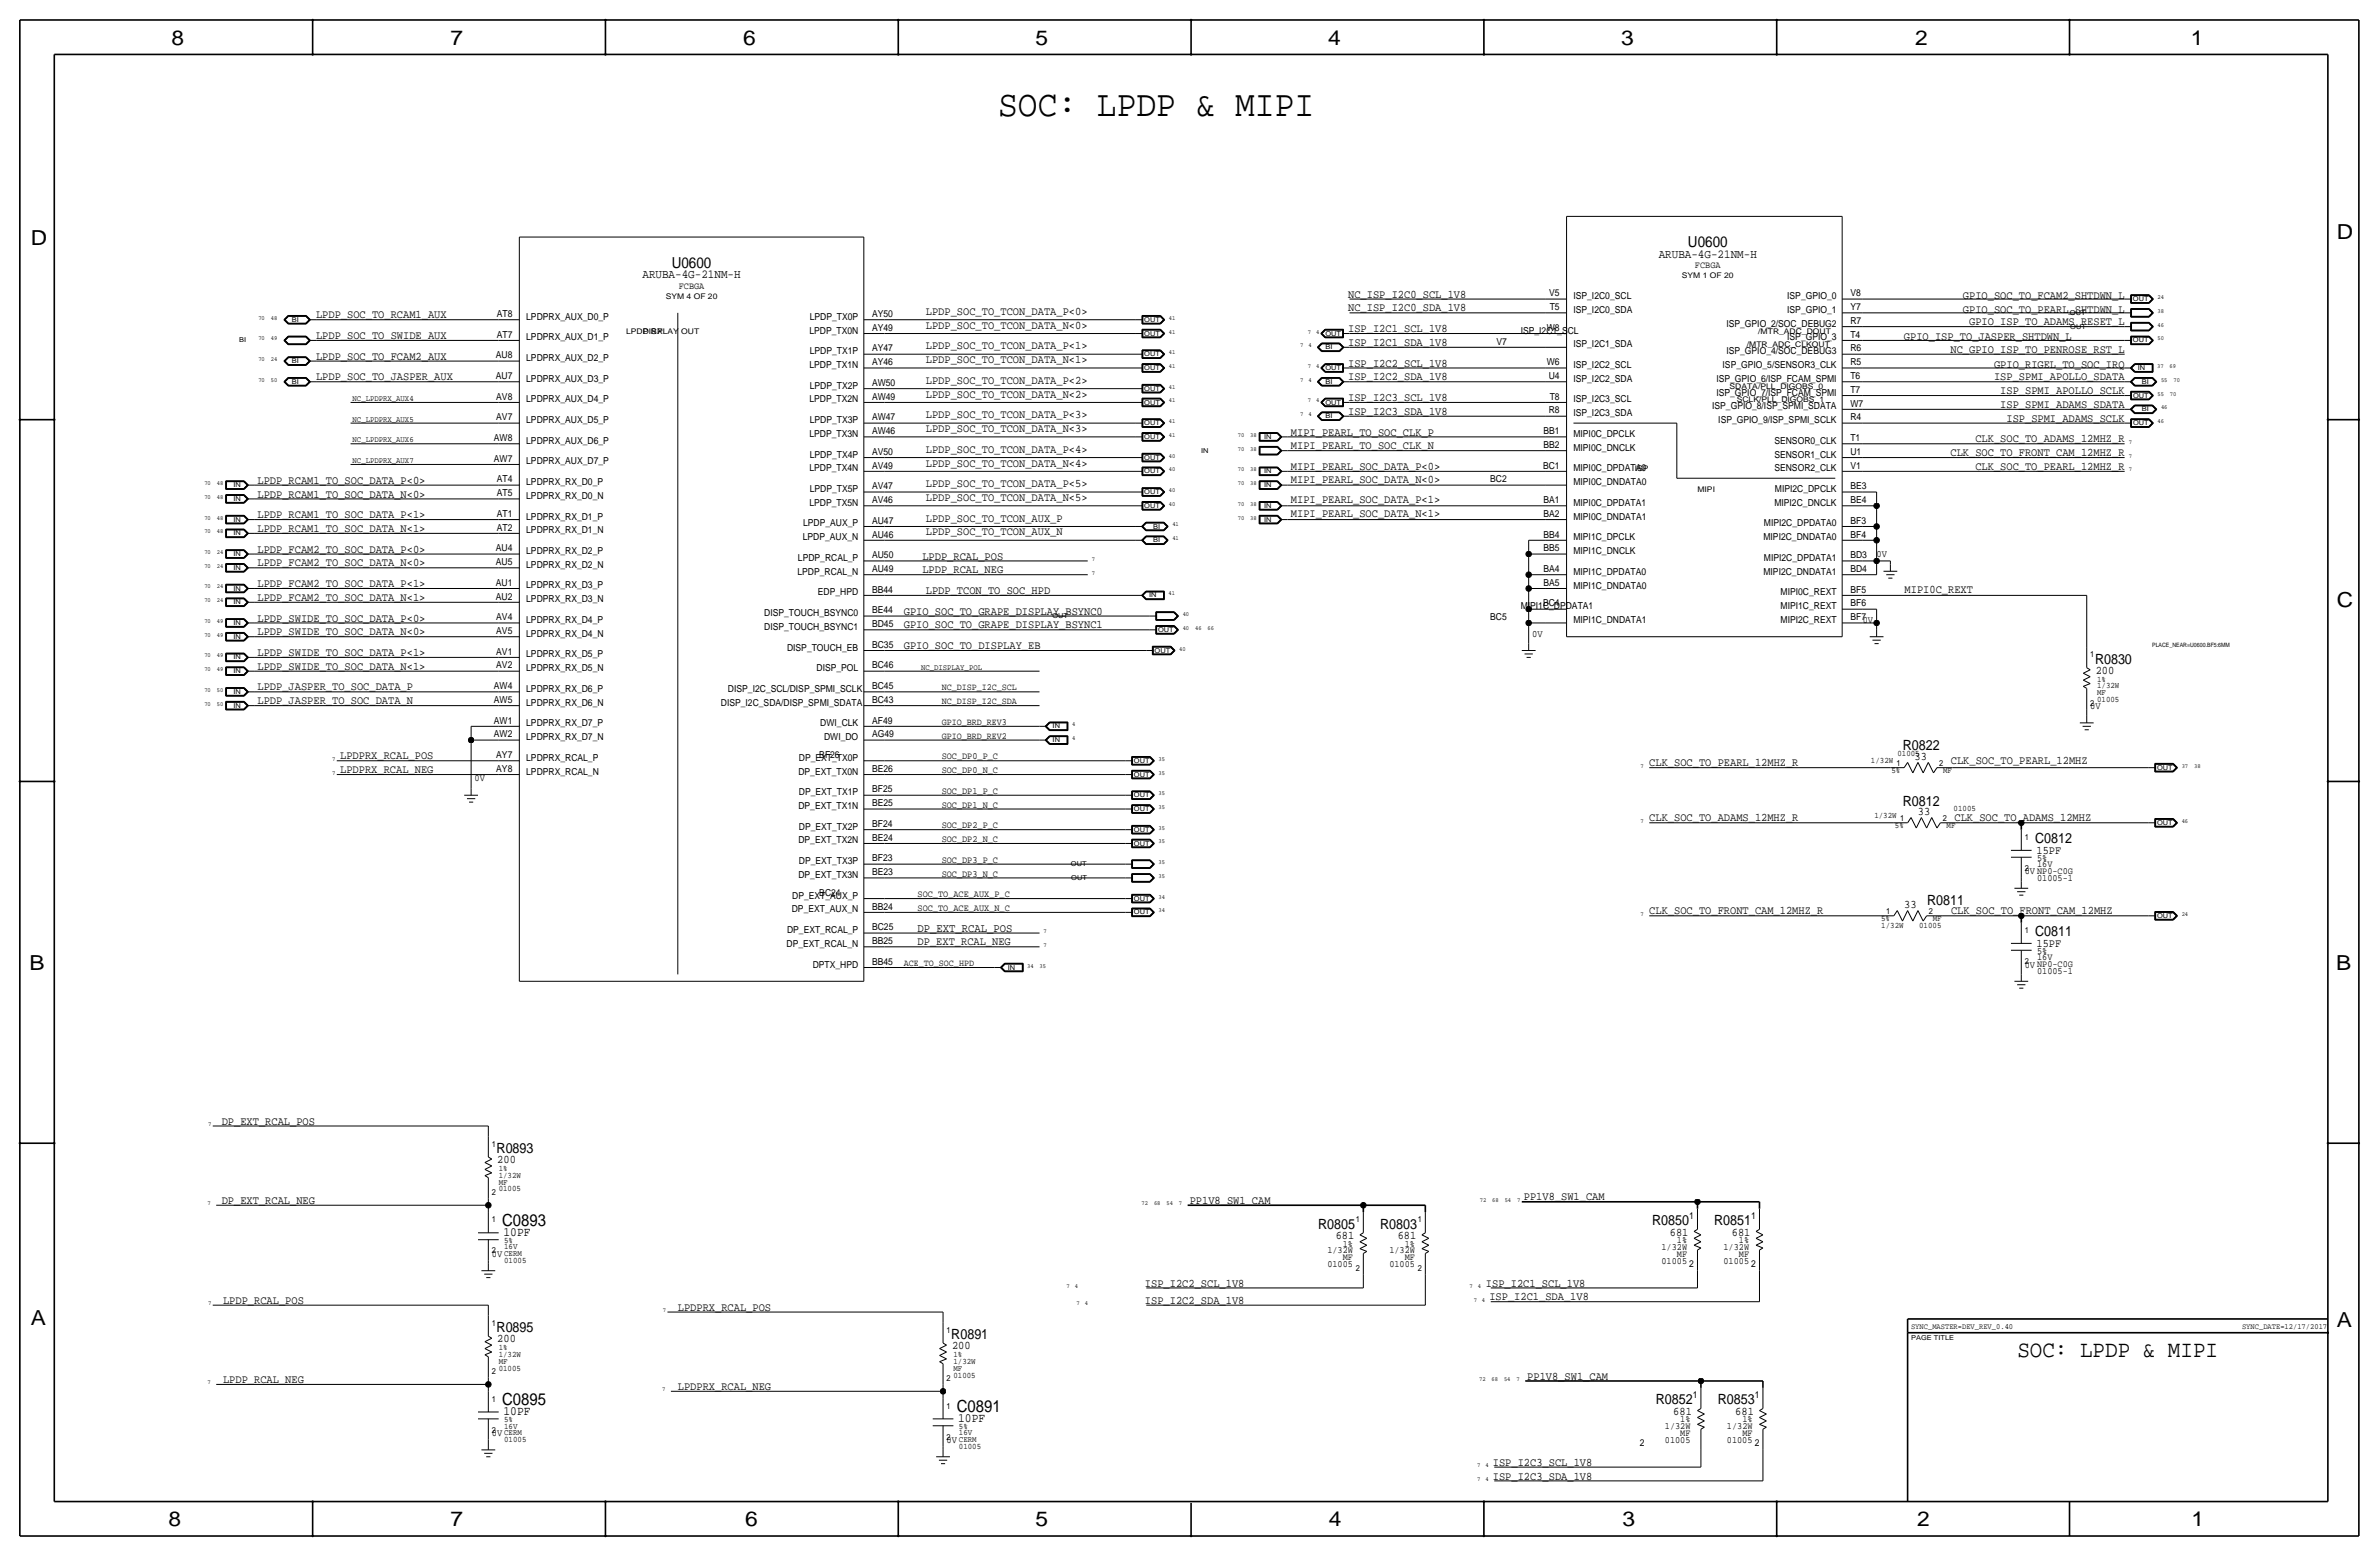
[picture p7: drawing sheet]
<svg xmlns="http://www.w3.org/2000/svg" width="877mm" height="574mm" viewBox="0 0 877 574" stroke-linecap="round" stroke-linejoin="round" font-family="sans-serif">
<defs><g id="words">
<text font-size="13.6" x="368" y="42.9">SOC: LPDP &amp; MIPI</text>
<text font-size="8.6" x="743.7" y="500.1">SOC: LPDP &amp; MIPI</text>
<g font-size="7.6">
<text x="63.2" y="16.5">8</text>
<text x="166.1" y="16.5">7</text>
<text x="274" y="16.5">6</text>
<text x="381.7" y="16.5">5</text>
<text x="489.7" y="16.5">4</text>
<text x="597.6" y="16.5">3</text>
<text x="706.1" y="16.5">2</text>
<text x="807.7" y="16.5">1</text>
<text x="861.5" y="88.1">D</text>
<text x="11.4" y="90.4">D</text>
<text x="861.5" y="223.8">C</text>
<text x="10.9" y="357.6">B</text>
<text x="861.3" y="357.4">B</text>
<text x="11.4" y="488.4">A</text>
<text x="861.5" y="489.2">A</text>
<text x="62.2" y="562.6">8</text>
<text x="166.1" y="562.6">7</text>
<text x="274.8" y="562.6">6</text>
<text x="381.7" y="562.6">5</text>
<text x="489.9" y="562.6">4</text>
<text x="598.1" y="562.6">3</text>
<text x="706.8" y="562.6">2</text>
<text x="807.9" y="562.6">1</text>
</g>
<g font-size="6.2">
<text x="185.1" y="451.9">C0893</text>
<text x="185.1" y="517.9">C0895</text>
<text x="352.8" y="520.4">C0891</text>
</g>
<g font-size="5.6">
<text x="622.3" y="91.2">U0600</text>
<text x="247.7" y="98.8">U0600</text>
</g>
<g font-size="5.2">
<text x="772.4" y="244.6">R0830</text>
<text x="701.5" y="276.6">R0822</text>
<text x="701.5" y="296.9">R0812</text>
<text x="750.3" y="310.9">C0812</text>
<text x="710.4" y="333.8">R0811</text>
<text x="750.3" y="345.2">C0811</text>
<text x="183.1" y="424.9">R0893</text>
<text x="485.9" y="452.9">R0805</text>
<text x="508.8" y="452.9">R0803</text>
<text x="609.1" y="451.6">R0850</text>
<text x="632" y="451.6">R0851</text>
<text x="183.1" y="491">R0895</text>
<text x="350.7" y="493.5">R0891</text>
<text x="610.4" y="517.7">R0852</text>
<text x="633.3" y="517.7">R0853</text>
</g>
<g font-size="4.7">
<text x="185.6" y="455.7">10PF</text>
<text x="185.6" y="521.7">10PF</text>
<text x="353.3" y="524.3">10PF</text>
</g>
<g font-size="4.5">
<text x="611.5" y="95">ARUBA-4G-21NM-H</text>
<text x="236.9" y="102.6">ARUBA-4G-21NM-H</text>
</g>
<text font-size="4.4" x="338.3" y="343.4">DP_EXT_RCAL_POS</text>
<g font-size="4.3">
<text x="497" y="109.7">NC_ISP_I2C0_SCL_1V8</text>
<text x="723.7" y="110.2">GPIO_SOC_TO_FCAM2_SHTDWN_L</text>
<text x="116.5" y="117.3">LPDP_SOC_TO_RCAM1_AUX</text>
<text x="341.3" y="116.1">LPDP_SOC_TO_TCON_DATA_P&lt;0&gt;</text>
<text x="497" y="114.8">NC_ISP_I2C0_SDA_1V8</text>
<text x="723.7" y="115.3">GPIO_SOC_TO_PEARL_SHTDWN_L</text>
<text x="726" y="119.9">GPIO_ISP_TO_ADAMS_RESET_L</text>
<text x="116.5" y="125">LPDP_SOC_TO_SWIDE_AUX</text>
<text x="341.3" y="121.2">LPDP_SOC_TO_TCON_DATA_N&lt;0&gt;</text>
<text x="497" y="122.4">ISP_I2C1_SCL_1V8</text>
<text x="701.9" y="125.5">GPIO_ISP_TO_JASPER_SHTDWN_L</text>
<text x="341.3" y="128.8">LPDP_SOC_TO_TCON_DATA_P&lt;1&gt;</text>
<text x="497" y="127.5">ISP_I2C1_SDA_1V8</text>
<text x="719.1" y="130">NC_GPIO_ISP_TO_PENROSE_RST_L</text>
<text x="116.5" y="132.6">LPDP_SOC_TO_FCAM2_AUX</text>
<text x="341.3" y="133.9">LPDP_SOC_TO_TCON_DATA_N&lt;1&gt;</text>
<text x="497" y="135.1">ISP_I2C2_SCL_1V8</text>
<text x="735.1" y="135.6">GPIO_RIGEL_TO_SOC_IRQ</text>
<text x="116.5" y="140.2">LPDP_SOC_TO_JASPER_AUX</text>
<text x="341.3" y="141.5">LPDP_SOC_TO_TCON_DATA_P&lt;2&gt;</text>
<text x="497" y="140.2">ISP_I2C2_SDA_1V8</text>
<text x="735.1" y="140.2">ISP_SPMI_APOLLO_SDATA</text>
<text x="341.3" y="146.6">LPDP_SOC_TO_TCON_DATA_N&lt;2&gt;</text>
<text x="497" y="147.8">ISP_I2C3_SCL_1V8</text>
<text x="737.4" y="145.3">ISP_SPMI_APOLLO_SCLK</text>
<text x="341.3" y="154.2">LPDP_SOC_TO_TCON_DATA_P&lt;3&gt;</text>
<text x="497" y="152.9">ISP_I2C3_SDA_1V8</text>
<text x="737.4" y="150.4">ISP_SPMI_ADAMS_SDATA</text>
<text x="739.7" y="155.4">ISP_SPMI_ADAMS_SCLK</text>
<text x="341.3" y="159.3">LPDP_SOC_TO_TCON_DATA_N&lt;3&gt;</text>
<text x="475.9" y="160.5">MIPI_PEARL_TO_SOC_CLK_P</text>
<text x="341.3" y="166.9">LPDP_SOC_TO_TCON_DATA_P&lt;4&gt;</text>
<text x="475.9" y="165.6">MIPI_PEARL_TO_SOC_CLK_N</text>
<text x="728.2" y="163.1">CLK_SOC_TO_ADAMS_12MHZ_R</text>
<text x="341.3" y="172">LPDP_SOC_TO_TCON_DATA_N&lt;4&gt;</text>
<text x="475.9" y="173.2">MIPI_PEARL_SOC_DATA_P&lt;0&gt;</text>
<text x="719.1" y="168.1">CLK_SOC_TO_FRONT_CAM_12MHZ_R</text>
<text x="728.2" y="173.2">CLK_SOC_TO_PEARL_12MHZ_R</text>
<text x="94.9" y="178.3">LPDP_RCAM1_TO_SOC_DATA_P&lt;0&gt;</text>
<text x="341.3" y="179.6">LPDP_SOC_TO_TCON_DATA_P&lt;5&gt;</text>
<text x="475.9" y="178">MIPI_PEARL_SOC_DATA_N&lt;0&gt;</text>
<text x="94.9" y="183.4">LPDP_RCAM1_TO_SOC_DATA_N&lt;0&gt;</text>
<text x="341.3" y="184.7">LPDP_SOC_TO_TCON_DATA_N&lt;5&gt;</text>
<text x="475.9" y="185.4">MIPI_PEARL_SOC_DATA_P&lt;1&gt;</text>
<text x="94.9" y="191">LPDP_RCAM1_TO_SOC_DATA_P&lt;1&gt;</text>
<text x="475.9" y="190.7">MIPI_PEARL_SOC_DATA_N&lt;1&gt;</text>
<text x="94.9" y="196.1">LPDP_RCAM1_TO_SOC_DATA_N&lt;1&gt;</text>
<text x="341.3" y="197.4">LPDP_SOC_TO_TCON_AUX_N</text>
<text x="341.3" y="192.3">LPDP_SOC_TO_TCON_AUX_P</text>
<text x="94.9" y="203.7">LPDP_FCAM2_TO_SOC_DATA_P&lt;0&gt;</text>
<text x="94.9" y="208.8">LPDP_FCAM2_TO_SOC_DATA_N&lt;0&gt;</text>
<text x="340.1" y="206.2">LPDP_RCAL_POS</text>
<text x="340.1" y="211.3">LPDP_RCAL_NEG</text>
<text x="94.9" y="221.5">LPDP_FCAM2_TO_SOC_DATA_N&lt;1&gt;</text>
<text x="94.9" y="216.4">LPDP_FCAM2_TO_SOC_DATA_P&lt;1&gt;</text>
<text x="341.3" y="218.9">LPDP_TCON_TO_SOC_HPD</text>
<text x="702.2" y="218.6">MIPI0C_REXT</text>
<text x="333.2" y="226.6">GPIO_SOC_TO_GRAPE_DISPLAY_BSYNC0</text>
<text x="94.9" y="229.1">LPDP_SWIDE_TO_SOC_DATA_P&lt;0&gt;</text>
<text x="333.2" y="231.6">GPIO_SOC_TO_GRAPE_DISPLAY_BSYNC1</text>
<text x="94.9" y="234.2">LPDP_SWIDE_TO_SOC_DATA_N&lt;0&gt;</text>
<text x="333.2" y="239.3">GPIO_SOC_TO_DISPLAY_EB</text>
<text x="94.9" y="241.8">LPDP_SWIDE_TO_SOC_DATA_P&lt;1&gt;</text>
<text x="94.9" y="246.9">LPDP_SWIDE_TO_SOC_DATA_N&lt;1&gt;</text>
<text x="772.6" y="248.4">200</text>
<text x="94.9" y="254.5">LPDP_JASPER_TO_SOC_DATA_P</text>
<text x="94.9" y="259.6">LPDP_JASPER_TO_SOC_DATA_N</text>
<text x="125.4" y="279.9">LPDPRX_RCAL_POS</text>
<text x="705.8" y="280.2">33</text>
<text x="719.2" y="281.8">CLK_SOC_TO_PEARL_12MHZ</text>
<text x="125.4" y="285">LPDPRX_RCAL_NEG</text>
<text x="608" y="282.4">CLK_SOC_TO_PEARL_12MHZ_R</text>
<text x="608" y="302.8">CLK_SOC_TO_ADAMS_12MHZ_R</text>
<text x="707.1" y="300.5">33</text>
<text x="720.5" y="302.8">CLK_SOC_TO_ADAMS_12MHZ</text>
<text x="750.8" y="314.7">15PF</text>
<text x="702" y="334.8">33</text>
<text x="608" y="337.1">CLK_SOC_TO_FRONT_CAM_12MHZ_R</text>
<text x="719.3" y="337.1">CLK_SOC_TO_FRONT_CAM_12MHZ</text>
<text x="338.3" y="348.5">DP_EXT_RCAL_NEG</text>
<text x="750.8" y="349">15PF</text>
<text x="81.7" y="414.5">DP_EXT_RCAL_POS</text>
<text x="183.3" y="428.8">200</text>
<text x="81.7" y="443.7">DP_EXT_RCAL_NEG</text>
<text x="438.6" y="443.7">PP1V8_SW1_CAM</text>
<text x="561.8" y="442.5">PP1V8_SW1_CAM</text>
<text x="615.6" y="455.4">681</text>
<text x="638.5" y="455.4">681</text>
<text x="492.4" y="456.7">681</text>
<text x="515.3" y="456.7">681</text>
<text x="422.1" y="474.2">ISP_I2C2_SCL_1V8</text>
<text x="547.8" y="474.2">ISP_I2C1_SCL_1V8</text>
<text x="549.1" y="479.3">ISP_I2C1_SDA_1V8</text>
<text x="82.2" y="480.6">LPDP_RCAL_POS</text>
<text x="249.9" y="483.1">LPDPRX_RCAL_POS</text>
<text x="422.1" y="480.6">ISP_I2C2_SDA_1V8</text>
<text x="183.3" y="494.8">200</text>
<text x="351" y="497.3">200</text>
<text x="82.2" y="509.8">LPDP_RCAL_NEG</text>
<text x="563.1" y="508.5">PP1V8_SW1_CAM</text>
<text x="249.9" y="512.3">LPDPRX_RCAL_NEG</text>
<text x="616.9" y="521.5">681</text>
<text x="639.8" y="521.5">681</text>
<text x="550.4" y="540.3">ISP_I2C3_SCL_1V8</text>
<text x="550.4" y="545.3">ISP_I2C3_SDA_1V8</text>
</g>
<g font-size="3.6">
<text x="691.8" y="205.5">0V</text>
<text x="686.7" y="229.6">0V</text>
<text x="564.8" y="234.7">0V</text>
<text x="770.6" y="261.4">0V</text>
<text x="175" y="288">0V</text>
<text x="746.5" y="322.3">0V NP0-C0G</text>
<text x="746.5" y="356.6">0V NP0-C0G</text>
<text x="181.3" y="463.3">0V</text>
<text x="181.3" y="529.3">0V</text>
<text x="348.9" y="531.9">0V</text>
</g>
<g font-size="3.5">
<text x="624.9" y="98.8">FCBGA</text>
<text x="250.2" y="106.4">FCBGA</text>
<text x="571.1" y="109.2">V5</text>
<text x="580.1" y="110.2">ISP_I2C0_SCL</text>
<text x="658.9" y="110.2">ISP_GPIO_0</text>
<text x="682.2" y="109.2">V8</text>
<text x="183.1" y="116.8">AT8</text>
<text x="194" y="117.9">LPDPRX_AUX_D0_P</text>
<text x="298.6" y="117.9">LPDP_TX0P</text>
<text x="321.5" y="116.8">AY50</text>
<text x="571.3" y="114.3">T5</text>
<text x="580.1" y="115.3">ISP_I2C0_SDA</text>
<text x="658.9" y="115.3">ISP_GPIO_1</text>
<text x="682.2" y="119.4">R7</text>
<text x="682.2" y="114.3">Y7</text>
<text x="183.1" y="124.5">AT7</text>
<text x="194" y="125.5">LPDPRX_AUX_D1_P</text>
<text x="298.4" y="122.9">LPDP_TX0N</text>
<text x="321.5" y="121.9">AY49</text>
<text x="560.6" y="122.9">ISP_I2C1_SCL</text>
<text x="570.3" y="121.9">W8</text>
<text x="636.5" y="120.4">ISP_GPIO_2/SOC_DEBUG2</text>
<text x="658.9" y="125.5">ISP_GPIO_3</text>
<text x="682.2" y="124.5">T4</text>
<text x="298.6" y="130.6">LPDP_TX1P</text>
<text x="321.5" y="129.5">AY47</text>
<text x="551.7" y="127">V7</text>
<text x="580.1" y="128">ISP_I2C1_SDA</text>
<text x="636.5" y="130.6">ISP_GPIO_4/SOC_DEBUG3</text>
<text x="682.2" y="129.5">R6</text>
<text x="182.8" y="132.1">AU8</text>
<text x="194" y="133.1">LPDPRX_AUX_D2_P</text>
<text x="298.4" y="135.6">LPDP_TX1N</text>
<text x="321.5" y="134.6">AY46</text>
<text x="570.3" y="134.6">W6</text>
<text x="580.1" y="135.6">ISP_I2C2_SCL</text>
<text x="635.1" y="135.6">ISP_GPIO_5/SENSOR3_CLK</text>
<text x="682.2" y="134.6">R5</text>
<text x="182.8" y="139.7">AU7</text>
<text x="194" y="140.7">LPDPRX_AUX_D3_P</text>
<text x="298.6" y="143.3">LPDP_TX2P</text>
<text x="321.5" y="142.2">AW50</text>
<text x="571" y="139.7">U4</text>
<text x="580.1" y="140.7">ISP_I2C2_SDA</text>
<text x="632.8" y="140.7">ISP_GPIO_6/ISP_FCAM_SPMI</text>
<text x="682.2" y="139.7">T6</text>
<text x="183" y="147.3">AV8</text>
<text x="194" y="148.3">LPDPRX_AUX_D4_P</text>
<text x="298.4" y="148.3">LPDP_TX2N</text>
<text x="321.5" y="147.3">AW49</text>
<text x="571.3" y="147.3">T8</text>
<text x="580.1" y="148.3">ISP_I2C3_SCL</text>
<text x="632.8" y="145.8">ISP_GPIO_7/ISP_FCAM_SPMI</text>
<text x="682.2" y="149.9">W7</text>
<text x="682.2" y="144.8">T7</text>
<text x="183" y="154.9">AV7</text>
<text x="194" y="156">LPDPRX_AUX_D5_P</text>
<text x="298.6" y="156">LPDP_TX3P</text>
<text x="321.5" y="154.9">AW47</text>
<text x="571" y="152.4">R8</text>
<text x="580.1" y="153.4">ISP_I2C3_SDA</text>
<text x="631.2" y="150.9">ISP_GPIO_8/ISP_SPMI_SDATA</text>
<text x="633.5" y="156">ISP_GPIO_9/ISP_SPMI_SCLK</text>
<text x="682.2" y="154.9">R4</text>
<text x="298.4" y="161">LPDP_TX3N</text>
<text x="321.5" y="160">AW46</text>
<text x="569" y="160">BB1</text>
<text x="580.1" y="161">MIPI0C_DPCLK</text>
<text x="182.1" y="162.6">AW8</text>
<text x="194" y="163.6">LPDPRX_AUX_D6_P</text>
<text x="321.5" y="167.6">AV50</text>
<text x="569" y="165.1">BB2</text>
<text x="580.1" y="166.1">MIPI0C_DNCLK</text>
<text x="654.2" y="163.6">SENSOR0_CLK</text>
<text x="682.2" y="167.6">U1</text>
<text x="682.2" y="162.6">T1</text>
<text x="182.1" y="170.2">AW7</text>
<text x="194" y="171.2">LPDPRX_AUX_D7_P</text>
<text x="298.4" y="173.7">LPDP_TX4N</text>
<text x="298.6" y="168.7">LPDP_TX4P</text>
<text x="321.5" y="172.7">AV49</text>
<text x="568.9" y="172.7">BC1</text>
<text x="580.1" y="173.7">MIPI0C_DPDATA0</text>
<text x="654.2" y="168.7">SENSOR1_CLK</text>
<text x="654.2" y="173.7">SENSOR2_CLK</text>
<text x="682.2" y="172.7">V1</text>
<text x="183.1" y="177.8">AT4</text>
<text x="194" y="178.8">LPDPRX_RX_D0_P</text>
<text x="549.4" y="177.8">BC2</text>
<text x="580.1" y="178.8">MIPI0C_DNDATA0</text>
<text x="183.1" y="182.9">AT5</text>
<text x="194" y="183.9">LPDPRX_RX_D0_N</text>
<text x="298.6" y="181.4">LPDP_TX5P</text>
<text x="321.5" y="180.3">AV47</text>
<text x="321.5" y="185.4">AV46</text>
<text x="569" y="185.4">BA1</text>
<text x="654.3" y="181.4">MIPI2C_DPCLK</text>
<text x="682.2" y="180.3">BE3</text>
<text x="682.2" y="185.4">BE4</text>
<text x="183.1" y="190.5">AT1</text>
<text x="194" y="191.5">LPDPRX_RX_D1_P</text>
<text x="298.4" y="186.4">LPDP_TX5N</text>
<text x="569" y="190.5">BA2</text>
<text x="580.1" y="191.5">MIPI0C_DNDATA1</text>
<text x="580.1" y="186.4">MIPI0C_DPDATA1</text>
<text x="654.2" y="186.4">MIPI2C_DNCLK</text>
<text x="183.1" y="195.6">AT2</text>
<text x="194" y="196.6">LPDPRX_RX_D1_N</text>
<text x="296.1" y="194.1">LPDP_AUX_P</text>
<text x="321.5" y="193">AU47</text>
<text x="650.3" y="194.1">MIPI2C_DPDATA0</text>
<text x="682.2" y="193">BF3</text>
<text x="182.8" y="203.2">AU4</text>
<text x="295.9" y="199.1">LPDP_AUX_N</text>
<text x="321.5" y="198.1">AU46</text>
<text x="569" y="198.1">BB4</text>
<text x="569" y="203.2">BB5</text>
<text x="580.1" y="199.1">MIPI1C_DPCLK</text>
<text x="650.1" y="199.1">MIPI2C_DNDATA0</text>
<text x="682.2" y="198.1">BF4</text>
<text x="182.8" y="208.3">AU5</text>
<text x="194" y="209.3">LPDPRX_RX_D2_N</text>
<text x="194" y="204.2">LPDPRX_RX_D2_P</text>
<text x="294.2" y="206.8">LPDP_RCAL_P</text>
<text x="321.5" y="205.7">AU50</text>
<text x="580.1" y="204.2">MIPI1C_DNCLK</text>
<text x="650.3" y="206.8">MIPI2C_DPDATA1</text>
<text x="682.2" y="205.7">BD3</text>
<text x="182.8" y="215.9">AU1</text>
<text x="294" y="211.8">LPDP_RCAL_N</text>
<text x="321.5" y="210.8">AU49</text>
<text x="569" y="210.8">BA4</text>
<text x="569" y="215.9">BA5</text>
<text x="580.1" y="211.8">MIPI1C_DPDATA0</text>
<text x="650.1" y="211.8">MIPI2C_DNDATA1</text>
<text x="682.2" y="210.8">BD4</text>
<text x="182.8" y="221">AU2</text>
<text x="194" y="222">LPDPRX_RX_D3_N</text>
<text x="194" y="216.9">LPDPRX_RX_D3_P</text>
<text x="301.5" y="219.5">EDP_HPD</text>
<text x="321.5" y="218.4">BB44</text>
<text x="580.1" y="216.9">MIPI1C_DNDATA0</text>
<text x="656.4" y="219.5">MIPI0C_REXT</text>
<text x="682.2" y="218.4">BF5</text>
<text x="281.8" y="227.1">DISP_TOUCH_BSYNC0</text>
<text x="321.5" y="226.1">BE44</text>
<text x="560.6" y="224.5">MIPI1C_DPDATA1</text>
<text x="568.9" y="223.5">BC4</text>
<text x="656.4" y="224.5">MIPI1C_REXT</text>
<text x="682.2" y="223.5">BF6</text>
<text x="183" y="228.6">AV4</text>
<text x="183" y="233.7">AV5</text>
<text x="194" y="229.6">LPDPRX_RX_D4_P</text>
<text x="281.8" y="232.2">DISP_TOUCH_BSYNC1</text>
<text x="321.5" y="231.1">BD45</text>
<text x="549.4" y="228.6">BC5</text>
<text x="580.1" y="229.6">MIPI1C_DNDATA1</text>
<text x="656.4" y="229.6">MIPI2C_REXT</text>
<text x="682.2" y="228.6">BF7</text>
<text x="194" y="234.7">LPDPRX_RX_D4_N</text>
<text x="290.2" y="239.8">DISP_TOUCH_EB</text>
<text x="321.5" y="238.8">BC35</text>
<text x="183" y="241.3">AV1</text>
<text x="194" y="242.3">LPDPRX_RX_D5_P</text>
<text x="183" y="246.4">AV2</text>
<text x="194" y="247.4">LPDPRX_RX_D5_N</text>
<text x="301" y="247.4">DISP_POL</text>
<text x="321.5" y="246.4">BC46</text>
<text x="182.1" y="254">AW4</text>
<text x="194" y="255">LPDPRX_RX_D6_P</text>
<text x="268.4" y="255">DISP_I2C_SCL/DISP_SPMI_SCLK</text>
<text x="321.5" y="254">BC45</text>
<text x="347.2" y="254.5">NC_DISP_I2C_SCL</text>
<text x="182.1" y="259.1">AW5</text>
<text x="194" y="260.1">LPDPRX_RX_D6_N</text>
<text x="265.8" y="260.1">DISP_I2C_SDA/DISP_SPMI_SDATA</text>
<text x="321.5" y="259.1">BC43</text>
<text x="347.2" y="259.6">NC_DISP_I2C_SDA</text>
<text x="182.1" y="266.7">AW1</text>
<text x="194" y="267.7">LPDPRX_RX_D7_P</text>
<text x="302.4" y="267.7">DWI_CLK</text>
<text x="321.5" y="266.7">AF49</text>
<text x="347.2" y="267.2">GPIO_BRD_REV3</text>
<text x="182.1" y="271.8">AW2</text>
<text x="194" y="272.8">LPDPRX_RX_D7_N</text>
<text x="303.8" y="272.8">DWI_DO</text>
<text x="321.5" y="271.8">AG49</text>
<text x="347.2" y="272.3">GPIO_BRD_REV2</text>
<text x="183" y="279.4">AY7</text>
<text x="194" y="280.4">LPDPRX_RCAL_P</text>
<text x="294.5" y="280.4">DP_EXT_TX0P</text>
<text x="302.1" y="279.4">BF26</text>
<text x="347.2" y="279.9">SOC_DP0_P_C</text>
<text x="183" y="284.5">AY8</text>
<text x="194" y="285.5">LPDPRX_RCAL_N</text>
<text x="294.4" y="285.5">DP_EXT_TX0N</text>
<text x="321.5" y="284.5">BE26</text>
<text x="347.2" y="285">SOC_DP0_N_C</text>
<text x="294.5" y="293.1">DP_EXT_TX1P</text>
<text x="321.5" y="292.1">BF25</text>
<text x="347.2" y="292.6">SOC_DP1_P_C</text>
<text x="294.4" y="298.2">DP_EXT_TX1N</text>
<text x="321.5" y="297.2">BE25</text>
<text x="347.2" y="297.7">SOC_DP1_N_C</text>
<text x="294.5" y="305.8">DP_EXT_TX2P</text>
<text x="321.5" y="304.8">BF24</text>
<text x="347.2" y="305.3">SOC_DP2_P_C</text>
<text x="294.4" y="310.9">DP_EXT_TX2N</text>
<text x="321.5" y="309.9">BE24</text>
<text x="347.2" y="310.4">SOC_DP2_N_C</text>
<text x="321.5" y="317.5">BF23</text>
<text x="751" y="317.2">5%</text>
<text x="294.4" y="323.6">DP_EXT_TX3N</text>
<text x="294.5" y="318.5">DP_EXT_TX3P</text>
<text x="321.5" y="322.6">BE23</text>
<text x="347.2" y="323.1">SOC_DP3_N_C</text>
<text x="347.2" y="318">SOC_DP3_P_C</text>
<text x="751" y="319.5">16V</text>
<text x="751" y="324.6">01005-1</text>
<text x="292.1" y="331.2">DP_EXT_AUX_P</text>
<text x="302.1" y="330.2">BC24</text>
<text x="321.5" y="335.3">BB24</text>
<text x="338.3" y="335.8">SOC_TO_ACE_AUX_N_C</text>
<text x="338.3" y="330.7">SOC_TO_ACE_AUX_P_C</text>
<text x="291.9" y="336.3">DP_EXT_AUX_N</text>
<text x="290.2" y="343.9">DP_EXT_RCAL_P</text>
<text x="321.5" y="342.9">BC25</text>
<text x="321.5" y="348">BB25</text>
<text x="290" y="349">DP_EXT_RCAL_N</text>
<text x="751" y="353.8">16V</text>
<text x="751" y="351.5">5%</text>
<text x="299.6" y="356.6">DPTX_HPD</text>
<text x="321.5" y="355.6">BB45</text>
<text x="333.2" y="356.1">ACE_TO_SOC_HPD</text>
<text x="751" y="358.9">01005-1</text>
<text x="622.8" y="449.3">1</text>
<text x="645.6" y="449.3">1</text>
<text x="495" y="459.5">1%</text>
<text x="517.9" y="459.5">1%</text>
<text x="612.5" y="460.8">1/32W</text>
<text x="618.2" y="458.2">1%</text>
<text x="635.4" y="460.8">1/32W</text>
<text x="641.1" y="458.2">1%</text>
<text x="489.3" y="462">1/32W</text>
<text x="489.4" y="467.1">01005</text>
<text x="495" y="464.6">MF</text>
<text x="512.2" y="462">1/32W</text>
<text x="512.2" y="467.1">01005</text>
<text x="517.9" y="464.6">MF</text>
<text x="612.5" y="465.8">01005</text>
<text x="618.2" y="463.3">MF</text>
<text x="622.8" y="467.1">2</text>
<text x="635.4" y="465.8">01005</text>
<text x="641.1" y="463.3">MF</text>
<text x="645.6" y="467.1">2</text>
<text x="624.1" y="515.4">1</text>
<text x="646.9" y="515.4">1</text>
<text x="613.8" y="526.8">1/32W</text>
<text x="619.5" y="524.3">1%</text>
<text x="636.7" y="526.8">1/32W</text>
<text x="642.3" y="524.3">1%</text>
<text x="604.6" y="533.1">2</text>
<text x="613.8" y="531.9">01005</text>
<text x="619.5" y="529.3">MF</text>
<text x="636.7" y="531.9">01005</text>
<text x="642.3" y="529.3">MF</text>
<text x="646.9" y="533.1">2</text>
</g>
<g font-size="3.1">
<text x="770.6" y="242.3">1</text>
<text x="773.1" y="251.2">1%</text>
<text x="773.1" y="256.3">MF</text>
<text x="773.1" y="253.7">1/32W</text>
<text x="770.6" y="260.1">2</text>
<text x="773.1" y="258.8">01005</text>
<text x="689.8" y="281.2">1/32W</text>
<text x="699.5" y="278.6">01005</text>
<text x="697.3" y="285">5%</text>
<text x="699.2" y="282.2">1</text>
<text x="715" y="282.2">2</text>
<text x="716.4" y="285">MF</text>
<text x="720.2" y="299">01005</text>
<text x="691" y="301.5">1/32W</text>
<text x="698.6" y="305.3">5%</text>
<text x="700.5" y="302.5">1</text>
<text x="716.2" y="302.5">2</text>
<text x="717.6" y="305.3">MF</text>
<text x="746.5" y="309.6">1</text>
<text x="746.5" y="321.1">2</text>
<text x="693.5" y="339.6">5%</text>
<text x="695.4" y="336.8">1</text>
<text x="711.1" y="336.8">2</text>
<text x="712.5" y="339.6">MF</text>
<text x="693.6" y="342.1">1/32W</text>
<text x="707.5" y="342.1">01005</text>
<text x="746.5" y="343.9">1</text>
<text x="746.5" y="355.3">2</text>
<text x="181.3" y="422.7">1</text>
<text x="183.8" y="431.5">1%</text>
<text x="183.8" y="434.1">1/32W</text>
<text x="183.8" y="436.6">MF</text>
<text x="181.3" y="440.4">2</text>
<text x="183.8" y="439.2">01005</text>
<text x="181.3" y="450.6">1</text>
<text x="499.8" y="450.6">1</text>
<text x="522.7" y="450.6">1</text>
<text x="185.9" y="460.5">16V</text>
<text x="185.9" y="458.2">5%</text>
<text x="181.3" y="462">2</text>
<text x="185.9" y="463">CERM</text>
<text x="185.9" y="465.6">01005</text>
<text x="499.8" y="468.4">2</text>
<text x="522.7" y="468.4">2</text>
<text x="181.3" y="488.7">1</text>
<text x="348.9" y="491.2">1</text>
<text x="183.8" y="497.6">1%</text>
<text x="183.8" y="502.7">MF</text>
<text x="183.8" y="500.1">1/32W</text>
<text x="351.5" y="500.1">1%</text>
<text x="351.5" y="502.7">1/32W</text>
<text x="181.3" y="506.5">2</text>
<text x="183.8" y="505.2">01005</text>
<text x="348.9" y="509">2</text>
<text x="351.5" y="505.2">MF</text>
<text x="351.5" y="507.7">01005</text>
<text x="181.3" y="516.6">1</text>
<text x="348.9" y="519.2">1</text>
<text x="185.9" y="524.3">5%</text>
<text x="185.9" y="526.5">16V</text>
<text x="353.5" y="526.8">5%</text>
<text x="181.3" y="528.1">2</text>
<text x="185.9" y="529.1">CERM</text>
<text x="185.9" y="531.6">01005</text>
<text x="348.9" y="530.6">2</text>
<text x="353.5" y="529.1">16V</text>
<text x="353.5" y="531.6">CERM</text>
<text x="353.5" y="534.2">01005</text>
</g>
<g font-size="3">
<text x="130" y="147.8">NC_LPDPRX_AUX4</text>
<text x="130" y="155.4">NC_LPDPRX_AUX5</text>
<text x="130" y="163.1">NC_LPDPRX_AUX6</text>
<text x="130" y="170.7">NC_LPDPRX_AUX7</text>
<text x="339.5" y="246.9">NC_DISPLAY_POL</text>
</g>
<g font-size="2.9">
<text x="620.1" y="102.6">SYM 1 OF 20</text>
<text x="245.4" y="110.2">SYM 4 OF 20</text>
<text x="230.8" y="122.9">LPDP RX</text>
<text x="237" y="122.9">DISPLAY OUT</text>
<text x="648.2" y="122.9">/MTR_ADC_DOUT</text>
<text x="644" y="128">/MTR_ADC_CLKOUT</text>
<text x="635.9" y="143.3">_SDATA/PLL_DIGOBS_0</text>
<text x="638.5" y="148.3">_SCLK/PLL_DIGOBS_1</text>
<text x="602.7" y="173.7">ISP</text>
<text x="625.8" y="181.4">MIPI</text>
<text x="704.5" y="490">SYNC_MASTER=DEV_REV_0.40</text>
<text x="826.6" y="490">SYNC_DATE=12/17/2017</text>
</g>
<g font-size="2.5">
<text x="786.3" y="111">OUT</text>
<text x="107.6" y="118.6">BI</text>
<text x="421.8" y="118.6">OUT</text>
<text x="763.1" y="116.1">OUT</text>
<text x="421.8" y="123.7">OUT</text>
<text x="488.6" y="123.7">OUT</text>
<text x="763.3" y="121.2">OUT</text>
<text x="88.2" y="126.2">BI</text>
<text x="421.8" y="131.3">OUT</text>
<text x="488.6" y="128.8">BI</text>
<text x="786.3" y="126.2">OUT</text>
<text x="107.6" y="133.9">BI</text>
<text x="421.8" y="136.4">OUT</text>
<text x="488.6" y="136.4">OUT</text>
<text x="788.1" y="136.4">IN</text>
<text x="107.6" y="141.5">BI</text>
<text x="488.6" y="141.5">BI</text>
<text x="789.6" y="141.5">BI</text>
<text x="421.8" y="149.1">OUT</text>
<text x="421.8" y="144">OUT</text>
<text x="488.6" y="149.1">OUT</text>
<text x="786.4" y="146.6">OUT</text>
<text x="488.6" y="154.2">BI</text>
<text x="789.6" y="151.6">BI</text>
<text x="421.8" y="161.8">OUT</text>
<text x="421.8" y="156.7">OUT</text>
<text x="466" y="161.8">IN</text>
<text x="786.4" y="156.7">OUT</text>
<text x="442.8" y="166.9">IN</text>
<text x="421.8" y="169.4">OUT</text>
<text x="86.1" y="179.6">IN</text>
<text x="421.8" y="174.5">OUT</text>
<text x="466" y="179.6">IN</text>
<text x="466" y="174.5">IN</text>
<text x="86.1" y="184.7">IN</text>
<text x="421.8" y="182.1">OUT</text>
<text x="421.8" y="187.2">OUT</text>
<text x="466" y="187.2">IN</text>
<text x="86.1" y="197.4">IN</text>
<text x="86.1" y="192.3">IN</text>
<text x="425.1" y="194.8">BI</text>
<text x="466" y="192.3">IN</text>
<text x="425.1" y="199.9">BI</text>
<text x="86.1" y="205">IN</text>
<text x="86.1" y="210.1">IN</text>
<text x="86.1" y="217.7">IN</text>
<text x="423.6" y="220.2">IN</text>
<text x="86.1" y="222.8">IN</text>
<text x="388" y="227.8">OUT</text>
<text x="86.1" y="230.4">IN</text>
<text x="426.9" y="232.9">OUT</text>
<text x="86.1" y="235.5">IN</text>
<text x="86.1" y="243.1">IN</text>
<text x="425.7" y="240.5">OUT</text>
<text x="86.1" y="248.2">IN</text>
<text x="86.1" y="255.8">IN</text>
<text x="86.1" y="260.9">IN</text>
<text x="388.1" y="268.5">IN</text>
<text x="388.1" y="273.6">IN</text>
<text x="418" y="281.2">OUT</text>
<text x="418" y="286.3">OUT</text>
<text x="795.2" y="283.7">OUT</text>
<text x="418" y="293.9">OUT</text>
<text x="418" y="299">OUT</text>
<text x="795.2" y="304">OUT</text>
<text x="418" y="306.6">OUT</text>
<text x="418" y="311.7">OUT</text>
<text x="394.8" y="319.3">OUT</text>
<text x="395" y="324.4">OUT</text>
<text x="418" y="332">OUT</text>
<text x="418" y="337.1">OUT</text>
<text x="795.2" y="338.3">OUT</text>
<text x="371.6" y="357.4">IN</text>
<text x="704.5" y="493.8">PAGE TITLE</text>
</g>
<g font-size="2.3">
<text x="795.4" y="110.2">24</text>
<text x="95.3" y="117.9">70</text>
<text x="99.8" y="117.9">48</text>
<text x="430.9" y="117.9">41</text>
<text x="795.4" y="115.3">38</text>
<text x="95.3" y="125.5">70</text>
<text x="99.8" y="125.5">49</text>
<text x="430.9" y="122.9">41</text>
<text x="482.1" y="122.9">7</text>
<text x="485.2" y="122.9">4</text>
<text x="795.4" y="125.5">50</text>
<text x="795.4" y="120.4">46</text>
<text x="430.9" y="130.6">41</text>
<text x="479.4" y="128">7</text>
<text x="482.4" y="128">4</text>
<text x="95.3" y="133.1">70</text>
<text x="99.8" y="133.1">24</text>
<text x="430.9" y="135.6">41</text>
<text x="482.1" y="135.6">7</text>
<text x="485.2" y="135.6">4</text>
<text x="795.3" y="135.6">37</text>
<text x="799.9" y="135.6">69</text>
<text x="95.3" y="140.7">70</text>
<text x="99.8" y="140.7">50</text>
<text x="430.9" y="143.3">41</text>
<text x="479.4" y="140.7">7</text>
<text x="482.4" y="140.7">4</text>
<text x="796.7" y="140.7">55</text>
<text x="801.3" y="140.7">70</text>
<text x="430.9" y="148.3">41</text>
<text x="482.1" y="148.3">7</text>
<text x="485.2" y="148.3">4</text>
<text x="795.4" y="145.8">55</text>
<text x="800" y="145.8">70</text>
<text x="430.9" y="156">41</text>
<text x="479.4" y="153.4">7</text>
<text x="482.4" y="153.4">4</text>
<text x="795.4" y="156">46</text>
<text x="796.7" y="150.9">46</text>
<text x="430.9" y="161">41</text>
<text x="456.3" y="161">70</text>
<text x="460.9" y="161">38</text>
<text x="456.3" y="166.1">70</text>
<text x="460.9" y="166.1">38</text>
<text x="784.8" y="163.6">7</text>
<text x="430.9" y="173.7">40</text>
<text x="430.9" y="168.7">40</text>
<text x="456.3" y="173.7">70</text>
<text x="460.9" y="173.7">38</text>
<text x="784.8" y="168.7">7</text>
<text x="784.8" y="173.7">7</text>
<text x="75.3" y="178.8">70</text>
<text x="79.9" y="178.8">48</text>
<text x="456.3" y="178.8">70</text>
<text x="460.9" y="178.8">38</text>
<text x="75.3" y="183.9">70</text>
<text x="79.9" y="183.9">48</text>
<text x="430.9" y="181.4">40</text>
<text x="75.3" y="191.5">70</text>
<text x="79.9" y="191.5">48</text>
<text x="430.9" y="186.4">40</text>
<text x="456.3" y="186.4">70</text>
<text x="456.3" y="191.5">70</text>
<text x="460.9" y="186.4">38</text>
<text x="460.9" y="191.5">38</text>
<text x="75.3" y="196.6">70</text>
<text x="79.9" y="196.6">48</text>
<text x="432.2" y="194.1">41</text>
<text x="432.2" y="199.1">41</text>
<text x="75.3" y="204.2">70</text>
<text x="75.3" y="209.3">70</text>
<text x="79.9" y="204.2">24</text>
<text x="79.9" y="209.3">24</text>
<text x="402.5" y="206.8">7</text>
<text x="402.5" y="211.8">7</text>
<text x="75.3" y="222">70</text>
<text x="75.3" y="216.9">70</text>
<text x="79.9" y="222">24</text>
<text x="79.9" y="216.9">24</text>
<text x="430.8" y="219.5">41</text>
<text x="436" y="227.1">40</text>
<text x="75.3" y="229.6">70</text>
<text x="79.9" y="229.6">49</text>
<text x="436" y="232.2">40</text>
<text x="440.6" y="232.2">46</text>
<text x="445.2" y="232.2">66</text>
<text x="75.3" y="234.7">70</text>
<text x="79.9" y="234.7">49</text>
<text x="434.8" y="239.8">40</text>
<text x="75.3" y="242.3">70</text>
<text x="79.9" y="242.3">49</text>
<text x="75.3" y="247.4">70</text>
<text x="79.9" y="247.4">49</text>
<text x="75.3" y="255">70</text>
<text x="79.9" y="255">50</text>
<text x="75.3" y="260.1">70</text>
<text x="79.9" y="260.1">50</text>
<text x="395.2" y="267.7">4</text>
<text x="395.2" y="272.8">4</text>
<text x="122.4" y="280.4">7</text>
<text x="427.1" y="280.4">35</text>
<text x="122.4" y="285.5">7</text>
<text x="427.1" y="285.5">35</text>
<text x="604.8" y="283">7</text>
<text x="804.3" y="283">37</text>
<text x="808.9" y="283">38</text>
<text x="427.1" y="293.1">35</text>
<text x="427.1" y="298.2">35</text>
<text x="427.1" y="305.8">35</text>
<text x="604.8" y="303.3">7</text>
<text x="804.3" y="303.3">46</text>
<text x="427.1" y="310.9">35</text>
<text x="427.1" y="318.5">35</text>
<text x="427.1" y="323.6">35</text>
<text x="427.1" y="331.2">34</text>
<text x="427.1" y="336.3">34</text>
<text x="604.8" y="337.6">7</text>
<text x="804.3" y="337.6">24</text>
<text x="384.8" y="343.9">7</text>
<text x="384.8" y="349">7</text>
<text x="378.7" y="356.6">34</text>
<text x="383.3" y="356.6">35</text>
<text x="76.7" y="415">7</text>
<text x="545.6" y="443">72</text>
<text x="550.2" y="443">68</text>
<text x="554.7" y="443">54</text>
<text x="559.3" y="443">7</text>
<text x="76.5" y="444.2">7</text>
<text x="420.9" y="444.2">72</text>
<text x="425.4" y="444.2">68</text>
<text x="430" y="444.2">54</text>
<text x="434.6" y="444.2">7</text>
<text x="393.2" y="474.7">7</text>
<text x="396.3" y="474.7">4</text>
<text x="541.8" y="474.7">7</text>
<text x="543.3" y="479.8">7</text>
<text x="544.8" y="474.7">4</text>
<text x="546.4" y="479.8">4</text>
<text x="76.7" y="481.1">7</text>
<text x="244.3" y="483.6">7</text>
<text x="396.8" y="481.1">7</text>
<text x="399.9" y="481.1">4</text>
<text x="545.3" y="509">72</text>
<text x="549.9" y="509">68</text>
<text x="554.5" y="509">54</text>
<text x="559.1" y="509">7</text>
<text x="76.5" y="510.3">7</text>
<text x="244.1" y="512.8">7</text>
<text x="544.6" y="545.8">7</text>
<text x="544.6" y="540.8">7</text>
<text x="547.6" y="545.8">4</text>
<text x="547.6" y="540.8">4</text>
</g>
<text font-size="2.2" x="793.4" y="238.5">PLACE_NEAR=U0600.BF5:6MM</text>
</g></defs>
<g fill="none" stroke="#000" stroke-width=".37">
<path d="M577.5 79.8v154.9zM577.5 79.8h101.6zM679.1 79.8v154.9zM191.5 87.4h127zM191.5 87.4v274.3zM318.5 87.4v274.3zM104.6 117.9l1.6-1.6zM104.6 117.9l1.6 1.5zM104.8 117.9l1.5 1.4zM105 117.9l1.3 1.3zM105.1 117.9l1.3-1.3zM105.1 117.9l1.3 1.2z"/>
<path d="M106.2 119.4h6.7zM106.2 116.3h6.7zM106.3 116.4l-1.5 1.5zM106.3 119.3h6.5zM106.3 116.4h6.5zM106.3 116.5l-1.3 1.4zM106.3 119.2h6.5zM106.3 116.5h6.5zM106.4 119.1h6.3zM106.4 116.6h6.3zM112.7 116.6l1.3 1.3zM112.8 116.5l1.3 1.4z"/>
<path d="M112.8 116.4l1.5 1.5zM112.9 119.4l1.6-1.5zM112.9 116.3l1.6 1.6zM114 117.9l-1.3 1.2zM114 117.9h2.5zM114.1 117.9l-1.3 1.3zM114.3 117.9l-1.5 1.4zM116.5 117.9h67.3zM183.8 117.9h7.7zM249.9 115.3v243.9zM318.5 117.9h7.6zM326.1 117.9h92.7z"/>
<path d="M418.8 117.9h2.5zM421 116.3h6.8zM421 119.4h6.8zM421 116.3v3.1zM421.1 116.4h6.7zM421.1 116.4v2.9zM421.1 119.3h6.7zM421.2 116.5h6.5zM421.2 116.5v2.7zM421.2 119.2h6.5zM421.3 116.6h6.4zM421.3 116.6v2.5z"/>
<path d="M421.3 119.1h6.4zM427.7 116.6l1.3 1.3zM427.7 116.5l1.4 1.4zM427.8 116.4l1.5 1.5zM427.8 119.3l1.5-1.4zM427.8 116.3l1.6 1.6zM429 117.9l-1.3 1.2zM429.1 117.9l-1.4 1.3zM429.4 117.9l-1.6 1.5zM497.5 110.2h72.4zM497.5 115.3h72.4zM569.9 115.3h7.6z"/>
<path d="M569.9 110.2h7.6zM679.1 115.3h7.7zM679.1 110.2h7.7zM686.8 110.2h96.5zM686.8 115.3h96.5zM783.3 115.3h2.5zM783.3 110.2h2.5zM785.5 113.7h6.8zM785.5 116.9h6.8zM785.5 113.7v3.2zM785.5 118.8h6.8zM785.5 118.8v3.2z"/>
<path d="M785.5 108.7h6.8zM785.5 111.8h6.8zM785.5 108.7v3.1zM785.6 113.8h6.7zM785.6 113.8v3zM785.6 116.8h6.7zM785.6 118.9h6.7zM785.6 118.9v3zM785.6 108.8h6.7zM785.6 108.8v2.9zM785.6 111.7h6.7zM785.7 113.9h6.5z"/>
<path d="M785.7 113.9v2.8zM785.7 116.7h6.5zM785.7 119h6.5zM785.7 119v2.8zM785.7 108.9h6.5zM785.7 108.9v2.7zM785.7 111.6h6.5zM785.8 114h6.4zM785.8 114v2.6zM785.8 116.6h6.4zM785.8 119.1h6.4zM785.8 119.1v2.6z"/>
<path d="M785.8 109h6.4zM785.8 109v2.5zM785.8 111.5h6.4zM792.2 114l1.2 1.3zM792.2 119.1l1.2 1.3zM792.2 109l1.2 1.2zM792.2 113.9l1.4 1.4zM792.2 116.7l1.4-1.4zM792.2 119l1.4 1.4zM792.2 108.9l1.4 1.3zM792.2 111.6l1.4-1.4zM792.3 113.8l1.4 1.5z"/>
<path d="M792.3 118.9l1.4 1.5zM792.3 108.8l1.4 1.4zM792.3 113.7l1.6 1.6zM792.3 118.8l1.6 1.6zM792.3 108.7l1.6 1.5zM793.4 115.3l-1.2 1.3zM793.4 110.2l-1.2 1.3zM793.7 115.3l-1.4 1.5zM793.7 110.2l-1.4 1.5zM793.9 115.3l-1.6 1.6zM793.9 110.2l-1.6 1.6zM104.6 125.5l1.6-1.6z"/>
<path d="M104.6 125.5l1.6 1.5zM104.6 133.1l1.6-1.6zM104.6 133.1l1.6 1.6zM104.8 125.5l1.5 1.5zM104.8 133.1l1.5 1.5zM105 125.5l1.3 1.3zM105 133.1l1.3 1.4zM105.1 125.5l1.3 1.2zM105.1 133.1l1.3-1.3zM105.1 133.1l1.3 1.3zM106.2 127h6.7zM106.2 123.9h6.7z"/>
<path d="M106.2 139.1h6.7zM106.2 134.7h6.7zM106.2 131.5h6.7zM106.3 124l-1.5 1.5zM106.3 127h6.5zM106.3 124h6.5zM106.3 139.2l-1.5 1.5zM106.3 139.2h6.5zM106.3 131.6l-1.5 1.5zM106.3 134.6h6.5zM106.3 131.6h6.5zM106.3 124.1l-1.3 1.4z"/>
<path d="M106.3 126.8h6.5zM106.3 124.1h6.5zM106.3 139.3l-1.3 1.4zM106.3 139.3h6.5zM106.3 131.7l-1.3 1.4zM106.3 134.5h6.5zM106.3 131.7h6.5zM106.4 124.2l-1.3 1.3zM106.4 126.7h6.3zM106.4 124.2h6.3zM106.4 139.4h6.3zM106.4 134.4h6.3z"/>
<path d="M106.4 131.8h6.3zM112.7 126.7l1.3-1.2zM112.7 124.2l1.3 1.3zM112.7 139.4l1.3 1.3zM112.7 134.4l1.3-1.3zM112.7 131.8l1.3 1.3zM112.8 124.1l1.3 1.4zM112.8 139.3l1.3 1.4zM112.8 131.7l1.3 1.4zM112.8 124l1.5 1.5zM112.8 139.2l1.5 1.5zM112.8 131.6l1.5 1.5z"/>
<path d="M112.9 127l1.6-1.5zM112.9 123.9l1.6 1.6zM112.9 139.1l1.6 1.6zM112.9 134.7l1.6-1.6zM112.9 131.5l1.6 1.6zM114 125.5h2.5zM114 133.1h2.5zM114.1 125.5l-1.3 1.3zM114.1 133.1l-1.3 1.4zM114.3 125.5l-1.5 1.5zM114.3 133.1l-1.5 1.5zM116.5 133.1h67.3z"/>
<path d="M116.5 125.5h67.3zM183.8 125.5h7.7zM183.8 133.1h7.7zM318.5 135.6h7.6zM318.5 130.6h7.6zM318.5 122.9h7.6zM326.1 135.6h92.7zM326.1 130.6h92.7zM326.1 122.9h92.7zM418.8 135.6h2.5zM418.8 130.6h2.5zM418.8 122.9h2.5z"/>
<path d="M421 134.1h6.8zM421 137.2h6.8zM421 134.1v3.1zM421 129h6.8zM421 132.1h6.8zM421 129v3.1zM421 121.4h6.8zM421 124.5h6.8zM421 121.4v3.1zM421.1 134.2h6.7zM421.1 134.2v2.9zM421.1 137.1h6.7z"/>
<path d="M421.1 129.1h6.7zM421.1 129.1v2.9zM421.1 132h6.7zM421.1 121.5h6.7zM421.1 121.5v2.9zM421.1 124.4h6.7zM421.2 134.3h6.5zM421.2 134.3v2.7zM421.2 137h6.5zM421.2 129.2h6.5zM421.2 129.2v2.7zM421.2 131.9h6.5z"/>
<path d="M421.2 121.6h6.5zM421.2 121.6v2.7zM421.2 124.3h6.5zM421.3 134.4h6.4zM421.3 134.4v2.5zM421.3 136.9h6.4zM421.3 129.3h6.4zM421.3 129.3v2.5zM421.3 131.8h6.4zM421.3 121.7h6.4zM421.3 121.7v2.5zM421.3 124.2h6.4z"/>
<path d="M427.7 134.4l1.3 1.2zM427.7 136.9l1.3-1.3zM427.7 129.3l1.3 1.3zM427.7 121.7l1.3 1.2zM427.7 124.2l1.3-1.3zM427.7 134.3l1.4 1.3zM427.7 137l1.4-1.4zM427.7 129.2l1.4 1.4zM427.7 131.9l1.4-1.3zM427.7 121.6l1.4 1.3zM427.7 124.3l1.4-1.4zM427.8 134.2l1.5 1.4z"/>
<path d="M427.8 137.1l1.5-1.5zM427.8 129.1l1.5 1.5zM427.8 132l1.5-1.4zM427.8 121.5l1.5 1.4zM427.8 124.4l1.5-1.5zM427.8 134.1l1.6 1.5zM427.8 129l1.6 1.6zM427.8 121.4l1.6 1.5zM429 130.6l-1.3 1.2zM429.4 135.6l-1.6 1.6zM429.4 130.6l-1.6 1.5zM429.4 122.9l-1.6 1.6z"/>
<path d="M485.6 128l1.6 1.6zM485.8 128l1.5-1.5zM485.8 128l1.5 1.5zM486 128l1.3-1.4zM486 128l1.3 1.4zM486.1 128l1.3-1.3zM486.1 128l1.3 1.3zM486.9 135.6l1.6-1.5zM486.9 135.6l1.6 1.6zM486.9 122.9l1.6-1.5zM486.9 122.9l1.6 1.6zM487.1 135.6l1.4 1.5z"/>
<path d="M487.1 135.6l1.4-1.4zM487.1 122.9l1.4 1.5zM487.1 122.9l1.4-1.4zM487.2 139.1h6.7zM487.2 135.6l1.4-1.3zM487.2 135.6l1.4 1.4zM487.2 126.4l-1.6 1.6zM487.2 129.6h6.7zM487.2 126.4h6.7zM487.2 122.9l1.4-1.3zM487.2 122.9l1.4 1.4zM487.3 139.2l-1.5 1.5z"/>
<path d="M487.3 139.2h6.5zM487.3 129.5h6.5zM487.3 126.5h6.5zM487.3 139.3h6.5zM487.3 129.4h6.5zM487.3 126.6h6.5zM487.4 139.4h6.3zM487.4 135.6l1.2-1.2zM487.4 135.6l1.2 1.3zM487.4 129.3h6.3zM487.4 126.7h6.3zM487.4 122.9l1.2-1.2z"/>
<path d="M487.4 122.9l1.2 1.3zM488.5 134.1h6.8zM488.5 137.2h6.8zM488.5 121.4h6.8zM488.5 124.5h6.8zM488.5 134.2h6.7zM488.5 137.1h6.7zM488.5 121.5h6.7zM488.5 124.4h6.7zM488.6 134.3h6.5zM488.6 137h6.5zM488.6 121.6h6.5z"/>
<path d="M488.6 124.3h6.5zM488.6 134.4h6.4zM488.6 136.9h6.4zM488.6 121.7h6.4zM488.6 124.2h6.4zM493.7 139.4l1.3 1.3zM493.7 129.3l1.3-1.3zM493.7 126.7l1.3 1.3zM493.8 139.3l1.3 1.4zM493.8 126.6l1.3 1.4zM493.8 139.2l1.5 1.5zM493.8 129.5l1.5-1.5z"/>
<path d="M493.8 126.5l1.5 1.5zM493.9 139.1l1.6 1.6zM493.9 129.6l1.6-1.6zM493.9 126.4l1.6 1.6zM495 135.6h2.5zM495 134.4v2.5zM495 128h2.5zM495 122.9h2.5zM495 121.7v2.5zM495.1 134.3v2.7zM495.1 121.6v2.7zM495.1 128l-1.3 1.4z"/>
<path d="M495.2 134.2v2.9zM495.2 121.5v2.9zM495.3 134.1v3.1zM495.3 121.4v3.1zM497.5 128h72.4zM497.5 135.6h72.4zM497.5 122.9h72.4zM569.9 122.9h7.6zM569.9 128h7.6zM569.9 135.6h7.6zM679.1 125.5h7.7zM679.1 120.4h7.7z"/>
<path d="M679.1 135.6h7.7zM679.1 130.6h7.7zM686.8 130.6h96.5zM686.8 125.5h96.5zM686.8 135.6h96.5zM686.8 120.4h96.5zM783.3 120.4h2.5zM783.3 135.6h2.5zM783.3 125.5h2.5zM785.4 135.6l1.5 1.6zM785.5 122h6.8zM785.5 135.6l1.5-1.4z"/>
<path d="M785.5 135.6l1.5 1.5zM785.5 123.9h6.8zM785.5 127h6.8zM785.5 123.9v3.1zM785.6 121.9h6.7zM785.6 124h6.7zM785.6 124v3zM785.6 127h6.7zM785.7 135.6l1.3 1.4zM785.7 121.8h6.5zM785.7 124.1h6.5zM785.7 124.1v2.7z"/>
<path d="M785.7 126.8h6.5zM785.8 121.7h6.4zM785.8 135.6l1.3 1.3zM785.8 124.2h6.4zM785.8 124.2v2.5zM785.8 126.7h6.4zM786.9 139.1h6.7zM786.9 139.1l-1.5 1.6zM786.9 134.1l-1.5 1.5zM786.9 134.1h6.8zM786.9 137.2h6.8zM787 139.2h6.5z"/>
<path d="M787 134.2h6.6zM787 137.1h6.6zM787 139.3h6.5zM787 139.3l-1.3 1.4zM787 134.3l-1.3 1.3zM787 134.3h6.5zM787 137h6.5zM787.1 139.4h6.3zM787.1 139.4l-1.3 1.3zM787.1 134.4l-1.3 1.2zM787.1 134.4h6.3zM787.1 136.9h6.3z"/>
<path d="M792.2 124.2l1.2 1.3zM792.2 121.8l1.4-1.4zM792.2 124.1l1.4 1.4zM792.2 126.8l1.4-1.3zM792.3 121.9l1.4-1.5zM792.3 124l1.4 1.5zM792.3 127l1.4-1.5zM792.3 122l1.6-1.6zM792.3 123.9l1.6 1.6zM792.3 127l1.6-1.5zM793.4 120.4l-1.2 1.3zM793.4 139.4l1.3 1.3z"/>
<path d="M793.4 134.4v2.5zM793.4 125.5l-1.2 1.2zM793.5 139.3l1.4 1.4zM793.5 139.2l1.5 1.5zM793.5 134.3v2.7zM793.6 139.1l1.6 1.6zM793.6 134.2v2.9zM793.7 134.1v3.1zM104.6 140.7l1.6-1.6zM104.6 140.7l1.6 1.6zM104.8 140.7l1.5 1.5zM105 140.7l1.3 1.4z"/>
<path d="M105.1 140.7l1.3-1.3zM105.1 140.7l1.3 1.3zM106.2 142.3h6.7zM106.3 142.2h6.5zM106.3 142.1h6.5zM106.4 142h6.3zM112.7 142l1.3-1.3zM112.9 142.3l1.6-1.6zM114 140.7h2.5zM114.1 140.7l-1.3 1.4zM114.3 140.7l-1.5 1.5zM116.5 140.7h67.3z"/>
<path d="M129.2 148.3h54.6zM129.2 156h54.6zM183.8 148.3h7.7zM183.8 156h7.7zM183.8 140.7h7.7zM318.5 143.3h7.6zM318.5 148.3h7.6zM318.5 156h7.6zM326.1 148.3h92.7zM326.1 143.3h92.7zM326.1 156h92.7zM418.8 156h2.5z"/>
<path d="M418.8 148.3h2.5zM418.8 143.3h2.5zM421 159.5h6.8zM421 159.5v3.1zM421 154.4h6.8zM421 157.5h6.8zM421 154.4v3.1zM421 146.8h6.8zM421 149.9h6.8zM421 146.8v3.1zM421 141.7h6.8zM421 144.8h6.8z"/>
<path d="M421 141.7v3.1zM421.1 159.6h6.7zM421.1 159.6v2.9zM421.1 154.5h6.7zM421.1 154.5v2.9zM421.1 157.4h6.7zM421.1 146.9h6.7zM421.1 146.9v2.9zM421.1 149.8h6.7zM421.1 141.8h6.7zM421.1 141.8v2.9zM421.1 144.7h6.7z"/>
<path d="M421.2 159.7h6.5zM421.2 159.7v2.7zM421.2 154.6h6.5zM421.2 154.6v2.7zM421.2 157.3h6.5zM421.2 147h6.5zM421.2 147v2.7zM421.2 149.7h6.5zM421.2 141.9h6.5zM421.2 141.9v2.7zM421.2 144.6h6.5zM421.3 159.8h6.4z"/>
<path d="M421.3 159.8v2.5zM421.3 154.7h6.4zM421.3 154.7v2.5zM421.3 157.2h6.4zM421.3 147.1h6.4zM421.3 147.1v2.5zM421.3 149.6h6.4zM421.3 142h6.4zM421.3 142v2.5zM421.3 144.5h6.4zM427.7 159.8l1.3 1.2zM427.7 154.7l1.3 1.3z"/>
<path d="M427.7 147.1l1.3 1.2zM427.7 149.6l1.3-1.3zM427.7 142l1.3 1.3zM427.7 159.7l1.4 1.3zM427.7 154.6l1.4 1.4zM427.7 157.3l1.4-1.3zM427.7 147l1.4 1.3zM427.7 149.7l1.4-1.4zM427.7 141.9l1.4 1.4zM427.7 144.6l1.4-1.3zM427.8 159.6l1.5 1.4zM427.8 154.5l1.5 1.5z"/>
<path d="M427.8 157.4l1.5-1.4zM427.8 146.9l1.5 1.4zM427.8 149.8l1.5-1.5zM427.8 141.8l1.5 1.5zM427.8 144.7l1.5-1.4zM427.8 159.5l1.6 1.5zM427.8 154.4l1.6 1.6zM427.8 146.8l1.6 1.5zM427.8 141.7l1.6 1.6zM429 156l-1.3 1.2zM429 143.3l-1.3 1.2zM429.4 156l-1.6 1.5z"/>
<path d="M429.4 148.3l-1.6 1.6zM429.4 143.3l-1.6 1.5zM464.2 159.5v3.1zM464.2 159.5h6.8zM464.3 159.6h6.7zM464.3 159.6v2.9zM464.4 159.7h6.5zM464.4 159.7v2.7zM464.5 159.8h6.4zM464.5 159.8v2.5zM470.9 159.8l1.2 1.2zM470.9 159.7l1.4 1.3z"/>
<path d="M471 159.6l1.4 1.4zM471 159.5l1.6 1.5zM485.6 153.4l1.6-1.6zM485.6 153.4l1.6 1.6zM485.6 140.7l1.6-1.6zM485.6 140.7l1.6 1.6zM485.8 153.4l1.5 1.5zM485.8 140.7l1.5 1.5zM486 153.4l1.3-1.4zM486 153.4l1.3 1.4zM486 140.7l1.3-1.4zM486 140.7l1.3 1.4z"/>
<path d="M486.1 153.4l1.3-1.3zM486.1 153.4l1.3 1.3zM486.1 140.7l1.3-1.3zM486.1 140.7l1.3 1.3zM486.9 148.3l1.6-1.5zM486.9 148.3l1.6 1.6zM487.1 148.3l1.4 1.5zM487.1 148.3l1.4-1.4zM487.2 155h6.7zM487.2 151.8h6.7zM487.2 148.3l1.4-1.3zM487.2 148.3l1.4 1.4z"/>
<path d="M487.2 142.3h6.7zM487.3 151.9l-1.5 1.5zM487.3 154.9h6.5zM487.3 151.9h6.5zM487.3 142.2h6.5zM487.3 154.8h6.5zM487.3 152h6.5zM487.3 142.1h6.5zM487.4 154.7h6.3zM487.4 152.1h6.3zM487.4 148.3l1.2-1.2zM487.4 148.3l1.2 1.3z"/>
<path d="M487.4 142h6.3zM488.5 146.8h6.8zM488.5 149.9h6.8zM488.5 146.9h6.7zM488.5 149.8h6.7zM488.6 147h6.5zM488.6 149.7h6.5zM488.6 147.1h6.4zM488.6 149.6h6.4zM493.7 152.1l1.3 1.3zM493.7 142l1.3-1.3zM493.8 152l1.3 1.4z"/>
<path d="M493.8 154.9l1.5-1.5zM493.8 151.9l1.5 1.5zM493.8 142.2l1.5-1.5zM493.9 155l1.6-1.6zM493.9 151.8l1.6 1.6zM493.9 142.3l1.6-1.6zM495 153.4l-1.3 1.3zM495 153.4h2.5zM495 148.3h2.5zM495 147.1v2.5zM495 140.7h2.5zM495.1 147v2.7z"/>
<path d="M495.1 153.4l-1.3 1.4zM495.1 140.7l-1.3 1.4zM495.2 146.9v2.9zM495.3 146.8v3.1zM497.5 153.4h72.4zM497.5 148.3h72.4zM497.5 140.7h72.4zM569.9 153.4h7.6zM569.9 140.7h7.6zM569.9 148.3h7.6zM580.1 156h38.1zM618.2 156v20.3z"/>
<path d="M679.1 140.7h7.7zM679.1 145.8h7.7zM679.1 156h7.7zM679.1 150.9h7.7zM686.8 140.7h96.5zM686.8 145.8h96.5zM686.8 150.9h96.5zM686.8 156h96.5zM783.3 156h2.5zM783.3 150.9h2.5zM783.3 145.8h2.5zM783.3 140.7h2.5z"/>
<path d="M785.4 150.9l1.5 1.5zM785.4 140.7l1.5 1.6zM785.5 154.4h6.8zM785.5 154.4v3.1zM785.5 157.5h6.8zM785.5 150.9l1.5 1.5zM785.5 150.9l1.5-1.5zM785.5 144.2h6.8zM785.5 144.2v3.2zM785.5 147.4h6.8zM785.5 140.7l1.5 1.5zM785.5 140.7l1.5-1.5z"/>
<path d="M785.6 154.5h6.7zM785.6 154.5v2.9zM785.6 157.4h6.7zM785.6 144.3h6.7zM785.6 144.3v3zM785.6 147.3h6.7zM785.7 150.9l1.3 1.3zM785.7 140.7l1.3 1.4zM785.7 154.6h6.5zM785.7 154.6v2.7zM785.7 157.3h6.5zM785.7 144.4h6.5z"/>
<path d="M785.7 144.4v2.8zM785.7 147.2h6.5zM785.8 154.7h6.4zM785.8 154.7v2.5zM785.8 157.2h6.4zM785.8 150.9l1.3 1.2zM785.8 144.5h6.4zM785.8 144.5v2.6zM785.8 147.1h6.4zM785.8 140.7l1.3 1.3zM786.9 152.4h6.7zM786.9 149.3h6.7z"/>
<path d="M786.9 149.3l-1.5 1.6zM786.9 142.3h6.7zM787 152.4h6.5zM787 149.4h6.5zM787 142.2h6.5zM787 152.2h6.5zM787 149.5h6.5zM787 149.5l-1.3 1.4zM787 142.1h6.5zM787.1 152.1h6.3zM787.1 149.6h6.3zM787.1 149.6l-1.3 1.3z"/>
<path d="M787.1 142h6.3zM792.2 154.7l1.2 1.3zM792.2 144.5l1.2 1.3zM792.2 154.6l1.4 1.4zM792.2 157.3l1.4-1.3zM792.2 144.4l1.4 1.4zM792.2 147.2l1.4-1.4zM792.3 154.5l1.4 1.5zM792.3 147.3l1.4-1.5zM792.3 144.3l1.4 1.5zM792.3 154.4l1.6 1.6zM792.3 144.2l1.6 1.6z"/>
<path d="M793.4 156l-1.2 1.2zM793.4 149.6l1.3 1.3zM793.4 152.1l1.3-1.2zM793.4 145.8l-1.2 1.3zM793.4 142l1.3-1.3zM793.5 149.5l1.4 1.4zM793.5 149.4l1.5 1.5zM793.5 152.4l1.5-1.5zM793.5 142.2l1.5-1.5zM793.6 149.3l1.6 1.6zM793.6 152.4l1.6-1.5zM793.6 142.3l1.6-1.6z"/>
<path d="M793.7 156l-1.4 1.4zM793.9 156l-1.6 1.5zM793.9 145.8l-1.6 1.6zM794.9 150.9l-1.4 1.3zM794.9 140.7l-1.4 1.4zM83.2 177.2h6.8zM83.2 177.2v3.2zM83.3 177.3h6.7zM83.3 177.3v3zM83.4 177.4h6.5zM83.4 177.4v2.8zM83.5 177.5h6.4z"/>
<path d="M83.5 177.5v2.6zM89.9 177.5l1.2 1.3zM89.9 177.4l1.4 1.4zM90 177.3l1.4 1.5zM90 177.2l1.6 1.6zM91.1 178.8h2.6zM91.3 178.8l-1.4 1.4zM91.4 178.8l-1.4 1.5zM93.7 178.8h90.1zM129.2 171.2h54.6zM129.2 163.6h54.6zM183.8 178.8h7.7z"/>
<path d="M183.8 171.2h7.7zM183.8 163.6h7.7zM318.5 161h7.6zM318.5 168.7h7.6zM318.5 173.7h7.6zM326.1 161h92.7zM326.1 168.7h92.7zM326.1 173.7h92.7zM418.8 173.7h2.5zM418.8 168.7h2.5zM418.8 161h2.5zM421 179.8h6.8z"/>
<path d="M421 179.8v3.1zM421 172.2h6.8zM421 175.3h6.8zM421 172.2v3.1zM421 167.1h6.8zM421 170.2h6.8zM421 167.1v3.1zM421 162.6h6.8zM421.1 179.9h6.7zM421.1 179.9v2.9zM421.1 172.3h6.7zM421.1 172.3v2.9z"/>
<path d="M421.1 175.2h6.7zM421.1 167.2h6.7zM421.1 167.2v2.9zM421.1 170.1h6.7zM421.1 162.5h6.7zM421.2 180h6.5zM421.2 180v2.7zM421.2 172.4h6.5zM421.2 172.4v2.7zM421.2 175.1h6.5zM421.2 167.3h6.5zM421.2 167.3v2.7z"/>
<path d="M421.2 170h6.5zM421.2 162.4h6.5zM421.3 172.5h6.4zM421.3 172.5v2.5zM421.3 175h6.4zM421.3 167.4h6.4zM421.3 167.4v2.5zM421.3 169.9h6.4zM421.3 162.3h6.4zM427.7 172.5l1.3 1.2zM427.7 167.4l1.3 1.3zM427.7 162.3l1.3-1.3z"/>
<path d="M427.7 180l1.4 1.4zM427.7 172.4l1.4 1.3zM427.7 175.1l1.4-1.4zM427.7 167.3l1.4 1.4zM427.7 170l1.4-1.3zM427.7 162.4l1.4-1.4zM427.8 179.9l1.5 1.5zM427.8 172.3l1.5 1.4zM427.8 175.2l1.5-1.5zM427.8 167.2l1.5 1.5zM427.8 170.1l1.5-1.4zM427.8 162.5l1.5-1.5z"/>
<path d="M427.8 179.8l1.6 1.6zM427.8 172.2l1.6 1.5zM427.8 167.1l1.6 1.6zM429 173.7l-1.3 1.3zM429 168.7l-1.3 1.2zM429.4 173.7l-1.6 1.6zM429.4 168.7l-1.6 1.5zM429.4 161l-1.6 1.6zM464.2 177.2v3.2zM464.2 177.2h6.8zM464.2 172.2v3.1zM464.2 175.3h6.8z"/>
<path d="M464.2 172.2h6.8zM464.2 164.5v3.2zM464.2 167.7h6.8zM464.2 164.5h6.8zM464.2 162.6h6.8zM464.3 177.3h6.7zM464.3 177.3v3zM464.3 172.3h6.7zM464.3 172.3v2.9zM464.3 175.2h6.7zM464.3 164.6h6.7zM464.3 164.6v3z"/>
<path d="M464.3 167.6h6.7zM464.3 162.5h6.7zM464.4 177.4h6.5zM464.4 177.4v2.8zM464.4 172.4h6.5zM464.4 172.4v2.7zM464.4 175.1h6.5zM464.4 164.7h6.5zM464.4 164.7v2.8zM464.4 167.5h6.5zM464.4 162.4h6.5zM464.5 177.5h6.4z"/>
<path d="M464.5 177.5v2.6zM464.5 172.5h6.4zM464.5 172.5v2.5zM464.5 175h6.4zM464.5 164.8h6.4zM464.5 164.8v2.6zM464.5 167.4h6.4zM464.5 162.3h6.4zM470.9 177.5l1.2 1.3zM470.9 172.5l1.2 1.2zM470.9 175l1.2-1.3zM470.9 164.8l1.2 1.3z"/>
<path d="M470.9 167.4l1.2-1.3zM470.9 162.3l1.2-1.3zM470.9 177.4l1.4 1.4zM470.9 172.4l1.4 1.3zM470.9 175.1l1.4-1.4zM470.9 164.7l1.4 1.4zM470.9 167.5l1.4-1.4zM470.9 162.4l1.4-1.4zM471 177.3l1.4 1.5zM471 172.3l1.4 1.4zM471 164.6l1.4 1.5zM471 177.2l1.6 1.6z"/>
<path d="M471 172.2l1.6 1.5zM471 164.5l1.6 1.6zM471 167.7l1.6-1.6zM472.1 178.8h2.6zM472.1 173.7h2.6zM472.1 166.1h2.6zM472.1 161h2.6zM472.4 178.8l-1.4 1.5zM472.4 173.7l-1.4 1.5zM472.4 166.1l-1.4 1.5zM472.4 161l-1.4 1.5zM472.6 173.7l-1.6 1.6z"/>
<path d="M472.6 161l-1.6 1.6zM474.7 161h95.2zM474.7 166.1h95.2zM474.7 178.8h95.2zM474.7 173.7h95.2zM569.9 161h7.6zM569.9 178.8h7.6zM569.9 166.1h7.6zM569.9 173.7h7.6zM618.2 176.3h58.4zM679.1 168.7h7.7zM679.1 173.7h7.7z"/>
<path d="M679.1 163.6h7.7zM686.8 163.6h96.5zM686.8 168.7h96.5zM686.8 173.7h96.5zM83.2 195h6.8zM83.2 195v3.2zM83.2 198.2h6.8zM83.2 189.9h6.8zM83.2 189.9v3.2zM83.2 193.1h6.8zM83.2 182.3h6.8zM83.2 182.3v3.2z"/>
<path d="M83.2 185.5h6.8zM83.2 180.4h6.8zM83.3 195.1h6.7zM83.3 195.1v3zM83.3 198.1h6.7zM83.3 190h6.7zM83.3 190v3zM83.3 193h6.7zM83.3 182.4h6.7zM83.3 182.4v3zM83.3 185.4h6.7zM83.3 180.3h6.7z"/>
<path d="M83.4 195.2h6.5zM83.4 195.2v2.8zM83.4 198h6.5zM83.4 190.1h6.5zM83.4 190.1v2.8zM83.4 192.9h6.5zM83.4 182.5h6.5zM83.4 182.5v2.8zM83.4 185.3h6.5zM83.4 180.2h6.5zM83.5 195.3h6.4zM83.5 195.3v2.6z"/>
<path d="M83.5 197.9h6.4zM83.5 190.2h6.4zM83.5 190.2v2.6zM83.5 192.8h6.4zM83.5 182.6h6.4zM83.5 182.6v2.6zM83.5 185.2h6.4zM83.5 180.1h6.4zM89.9 195.3l1.2 1.3zM89.9 197.9l1.2-1.3zM89.9 190.2l1.2 1.3zM89.9 192.8l1.2-1.3z"/>
<path d="M89.9 182.6l1.2 1.3zM89.9 185.2l1.2-1.3zM89.9 180.1l1.2-1.3zM89.9 195.2l1.4 1.4zM89.9 190.1l1.4 1.4zM89.9 182.5l1.4 1.4zM90 195.1l1.4 1.5zM90 190l1.4 1.5zM90 182.4l1.4 1.5zM90 195l1.6 1.6zM90 198.2l1.6-1.6zM90 189.9l1.6 1.6z"/>
<path d="M90 193.1l1.6-1.6zM90 182.3l1.6 1.6zM90 185.5l1.6-1.6zM90 180.4l1.6-1.6zM91.1 196.6h2.6zM91.1 191.5h2.6zM91.1 183.9h2.6zM91.3 196.6l-1.4 1.4zM91.3 191.5l-1.4 1.4zM91.3 183.9l-1.4 1.4zM91.4 196.6l-1.4 1.5zM91.4 191.5l-1.4 1.5z"/>
<path d="M91.4 183.9l-1.4 1.5zM93.7 196.6h90.1zM93.7 191.5h90.1zM93.7 183.9h90.1zM183.8 196.6h7.7zM183.8 191.5h7.7zM183.8 183.9h7.7zM318.5 199.1h7.6zM318.5 194.1h7.6zM318.5 181.4h7.6zM318.5 186.4h7.6zM326.1 186.4h92.7z"/>
<path d="M326.1 181.4h92.7zM326.1 194.1h92.7zM326.1 199.1h92.7zM418.8 199.1h2.5zM418.8 186.4h2.5zM418.8 194.1h2.5zM418.8 181.4h2.5zM420.9 199.1l1.6 1.6zM420.9 199.1l1.6-1.5zM420.9 194.1l1.6 1.5zM420.9 194.1l1.6-1.6zM421 199.1l1.5 1.5z"/>
<path d="M421 199.1l1.5-1.4zM421 184.9h6.8zM421 188h6.8zM421 184.9v3.1zM421 194.1l1.5 1.4zM421 194.1l1.5-1.5zM421 182.9h6.8zM421.1 185h6.7zM421.1 185v2.9zM421.1 187.9h6.7zM421.1 182.8h6.7zM421.2 199.1l1.4 1.4z"/>
<path d="M421.2 199.1l1.4-1.3zM421.2 194.1l1.4 1.3zM421.2 194.1l1.4-1.4zM421.2 185.1h6.5zM421.2 185.1v2.7zM421.2 187.8h6.5zM421.2 182.7h6.5zM421.3 199.1l1.3 1.3zM421.3 199.1l1.3-1.2zM421.3 185.2h6.4zM421.3 185.2v2.5zM421.3 187.7h6.4z"/>
<path d="M421.3 194.1l1.3 1.2zM421.3 194.1l1.3-1.3zM421.3 180.1h6.4zM421.3 180.1v2.5zM421.3 182.6h6.4zM422.5 197.6h6.6zM422.5 195.6h6.6zM422.5 192.5h6.6zM422.5 197.7h6.6zM422.5 195.5h6.6zM422.5 192.6h6.6zM422.6 197.8h6.4z"/>
<path d="M422.6 195.4h6.4zM422.6 192.7h6.4zM422.6 197.9h6.4zM422.6 195.3h6.4zM422.6 192.8h6.4zM427.7 185.2l1.3 1.2zM427.7 180.1l1.3 1.3zM427.7 185.1l1.4 1.3zM427.7 187.8l1.4-1.4zM427.7 182.7l1.4-1.3zM427.8 185l1.5 1.4zM427.8 187.9l1.5-1.5z"/>
<path d="M427.8 182.8l1.5-1.4zM427.8 184.9l1.6 1.5zM429 197.9l1.2 1.2zM429 186.4l-1.3 1.3zM429 192.8l1.2 1.3zM429 195.3l1.2-1.2zM429 181.4l-1.3 1.2zM429 197.8l1.4 1.3zM429 192.7l1.4 1.4zM429 195.4l1.4-1.3zM429.1 197.7l1.4 1.4zM429.1 192.6l1.4 1.5z"/>
<path d="M429.1 195.5l1.4-1.4zM429.1 197.6l1.6 1.5zM429.1 192.5l1.6 1.6zM429.4 186.4l-1.6 1.6zM429.4 181.4l-1.6 1.5zM430.7 199.1l-1.6 1.6zM430.7 194.1l-1.6 1.5zM464.2 189.9v3.2zM464.2 193.1h6.8zM464.2 189.9h6.8zM464.2 184.9v3.1zM464.2 188h6.8z"/>
<path d="M464.2 184.9h6.8zM464.2 180.4h6.8zM464.3 190h6.7zM464.3 190v3zM464.3 193h6.7zM464.3 185h6.7zM464.3 185v2.9zM464.3 187.9h6.7zM464.3 180.3h6.7zM464.4 190.1h6.5zM464.4 190.1v2.8zM464.4 192.9h6.5z"/>
<path d="M464.4 185.1h6.5zM464.4 185.1v2.7zM464.4 187.8h6.5zM464.4 180.2h6.5zM464.5 190.2h6.4zM464.5 190.2v2.6zM464.5 192.8h6.4zM464.5 185.2h6.4zM464.5 185.2v2.5zM464.5 187.7h6.4zM464.5 180.1h6.4zM470.9 190.2l1.2 1.3z"/>
<path d="M470.9 192.8l1.2-1.3zM470.9 185.2l1.2 1.2zM470.9 187.7l1.2-1.3zM470.9 180.1l1.2-1.3zM470.9 190.1l1.4 1.4zM470.9 192.9l1.4-1.4zM470.9 185.1l1.4 1.3zM470.9 180.2l1.4-1.4zM471 190l1.4 1.5zM471 185l1.4 1.4zM471 189.9l1.6 1.6zM471 193.1l1.6-1.6z"/>
<path d="M471 184.9l1.6 1.5zM471 180.4l1.6-1.6zM472.1 191.5h2.6zM472.1 186.4h2.6zM472.3 186.4l-1.4 1.4zM472.4 191.5l-1.4 1.5zM472.4 186.4l-1.4 1.5zM472.6 186.4l-1.6 1.6zM474.7 186.4h95.2zM474.7 191.5h95.2zM563.6 199.1v5.1zM563.6 199.1h6.3z"/>
<path d="M569.9 199.1h7.6zM569.9 191.5h7.6zM569.9 186.4h7.6zM679.1 186.4h7.7zM679.1 194.1h7.7zM679.1 199.1h7.7zM679.1 181.4h7.7zM686.8 199.1h5zM686.8 194.1h5zM686.8 186.4h5zM686.8 181.4h5zM691.8 199.1v7.7z"/>
<path d="M691.8 194.1v5zM691.8 186.4v7.7zM691.8 181.4v5zM83.2 215.3h6.8zM83.2 215.3v3.2zM83.2 218.5h6.8zM83.2 207.7h6.8zM83.2 207.7v3.2zM83.2 210.9h6.8zM83.2 202.6h6.8zM83.2 202.6v3.2zM83.2 205.8h6.8z"/>
<path d="M83.3 215.4h6.7zM83.3 215.4v3zM83.3 218.4h6.7zM83.3 207.8h6.7zM83.3 207.8v3zM83.3 210.8h6.7zM83.3 202.7h6.7zM83.3 202.7v3zM83.3 205.7h6.7zM83.4 215.5h6.5zM83.4 215.5v2.8zM83.4 218.3h6.5z"/>
<path d="M83.4 207.9h6.5zM83.4 207.9v2.8zM83.4 210.7h6.5zM83.4 202.8h6.5zM83.4 202.8v2.8zM83.4 205.6h6.5zM83.5 215.6h6.4zM83.5 215.6v2.6zM83.5 218.2h6.4zM83.5 208h6.4zM83.5 208v2.6zM83.5 210.6h6.4z"/>
<path d="M83.5 202.9h6.4zM83.5 202.9v2.6zM83.5 205.5h6.4zM89.9 215.6l1.2 1.3zM89.9 218.2l1.2-1.3zM89.9 208l1.2 1.3zM89.9 210.6l1.2-1.3zM89.9 202.9l1.2 1.3zM89.9 205.5l1.2-1.3zM89.9 215.5l1.4 1.4zM89.9 207.9l1.4 1.4zM89.9 202.8l1.4 1.4z"/>
<path d="M90 215.4l1.4 1.5zM90 207.8l1.4 1.5zM90 202.7l1.4 1.5zM90 215.3l1.6 1.6zM90 218.5l1.6-1.6zM90 207.7l1.6 1.6zM90 210.9l1.6-1.6zM90 202.6l1.6 1.6zM90 205.8l1.6-1.6zM91.1 216.9h2.6zM91.1 209.3h2.6zM91.1 204.2h2.6z"/>
<path d="M91.3 216.9l-1.4 1.4zM91.3 209.3l-1.4 1.4zM91.3 204.2l-1.4 1.4zM91.4 216.9l-1.4 1.5zM91.4 209.3l-1.4 1.5zM91.4 204.2l-1.4 1.5zM93.7 204.2h90.1zM93.7 216.9h90.1zM93.7 209.3h90.1zM183.8 216.9h7.7zM183.8 209.3h7.7zM183.8 204.2h7.7z"/>
<path d="M318.5 219.5h7.6zM318.5 211.8h7.6zM318.5 206.8h7.6zM326.1 219.5h92.7zM326.1 206.8h74.9zM326.1 211.8h74.9zM418.8 219.5h2.5zM420.9 219.5l1.6 1.5zM421 219.5l1.5-1.5zM421 219.5l1.5 1.4zM421.2 219.5l1.4-1.4zM421.2 219.5l1.4 1.3z"/>
<path d="M421.3 219.5l1.3 1.2zM422.5 217.9l-1.6 1.6zM422.5 217.9h6.8zM422.5 200.7h6.6zM422.5 218h6.7zM422.5 200.6h6.6zM422.6 218.1h6.5zM422.6 200.5h6.4zM422.6 218.2l-1.3 1.3zM422.6 218.2h6.4zM422.6 200.4h6.4zM429 218.2v2.5z"/>
<path d="M429 200.4l1.2-1.3zM429 200.5l1.4-1.4zM429.1 218.1v2.7zM429.1 200.6l1.4-1.5zM429.2 218v2.9zM429.3 217.9v3.1zM563.6 216.9v7.6zM563.6 216.9h6.3zM563.6 211.8v5.1zM563.6 211.8h6.3zM563.6 204.2v7.6zM563.6 204.2h6.3z"/>
<path d="M569.9 216.9h7.6zM569.9 211.8h7.6zM569.9 204.2h7.6zM679.1 219.5h7.7zM679.1 211.8h7.7zM679.1 206.8h7.7zM686.8 211.8h5zM686.8 206.8h5zM686.8 219.5h82.5zM691.8 206.8v5zM691.8 206.8h5.1zM694.4 210.6h5.1z"/>
<path d="M695.4 211.8h3.1zM696.2 213.1h1.5zM696.9 206.8v1.2zM696.9 208v2.6zM769.3 219.5v19zM83.2 233.1h6.8zM83.2 233.1v3.2zM83.2 236.3h6.8zM83.2 228h6.8zM83.2 228v3.2zM83.2 231.2h6.8zM83.2 220.4h6.8z"/>
<path d="M83.2 220.4v3.2zM83.2 223.6h6.8zM83.3 233.2h6.7zM83.3 233.2v3zM83.3 236.2h6.7zM83.3 228.1h6.7zM83.3 228.1v3zM83.3 231.1h6.7zM83.3 220.5h6.7zM83.3 220.5v3zM83.3 223.5h6.7zM83.4 233.3h6.5z"/>
<path d="M83.4 233.3v2.8zM83.4 236.1h6.5zM83.4 228.2h6.5zM83.4 228.2v2.8zM83.4 231h6.5zM83.4 220.6h6.5zM83.4 220.6v2.8zM83.4 223.4h6.5zM83.5 233.4h6.4zM83.5 233.4v2.6zM83.5 236h6.4zM83.5 228.3h6.4z"/>
<path d="M83.5 228.3v2.6zM83.5 230.9h6.4zM83.5 220.7h6.4zM83.5 220.7v2.6zM83.5 223.3h6.4zM89.9 233.4l1.2 1.3zM89.9 236l1.2-1.3zM89.9 228.3l1.2 1.3zM89.9 230.9l1.2-1.3zM89.9 220.7l1.2 1.3zM89.9 223.3l1.2-1.3zM89.9 233.3l1.4 1.4z"/>
<path d="M89.9 236.1l1.4-1.4zM89.9 228.2l1.4 1.4zM89.9 231l1.4-1.4zM89.9 220.6l1.4 1.4zM89.9 223.4l1.4-1.4zM90 233.2l1.4 1.5zM90 236.2l1.4-1.5zM90 228.1l1.4 1.5zM90 220.5l1.4 1.5zM90 223.5l1.4-1.5zM90 233.1l1.6 1.6zM90 236.3l1.6-1.6z"/>
<path d="M90 228l1.6 1.6zM90 220.4l1.6 1.6zM91.1 234.7h2.6zM91.1 229.6h2.6zM91.1 222h2.6zM91.4 229.6l-1.4 1.5zM91.6 229.6l-1.6 1.6zM91.6 222l-1.6 1.6zM93.7 234.7h90.1zM93.7 229.6h90.1zM93.7 222h90.1zM183.8 234.7h7.7z"/>
<path d="M183.8 229.6h7.7zM183.8 222h7.7zM318.5 232.2h7.6zM318.5 227.1h7.6zM318.5 239.8h7.6zM326.1 232.2h97.8zM326.1 227.1h97.8zM326.1 239.8h96.5zM422.5 221h6.8zM422.5 220.9h6.7zM422.6 220.8h6.5zM422.6 239.8h2.5z"/>
<path d="M422.6 220.7h6.4zM423.9 232.2h2.5zM423.9 227.1h2.5zM424.8 238.2h6.8zM424.8 238.2v3.2zM424.9 238.3h6.7zM424.9 238.3v2.9zM425 238.4h6.5zM425 238.4v2.7zM425.1 238.5h6.4zM425.1 238.5v2.5zM426.1 230.6h6.8z"/>
<path d="M426.1 233.7h6.8zM426.1 230.6v3.1zM426.1 225.5h6.8zM426.1 228.7h6.8zM426.1 225.5v3.2zM426.2 230.7h6.7zM426.2 230.7v2.9zM426.2 233.6h6.7zM426.2 225.6h6.7zM426.2 225.6v2.9zM426.2 228.5h6.7zM426.3 230.8h6.5z"/>
<path d="M426.3 230.8v2.7zM426.3 233.5h6.5zM426.3 225.7h6.5zM426.3 225.7v2.7zM426.3 228.4h6.5zM426.4 230.9h6.4zM426.4 230.9v2.5zM426.4 233.4h6.4zM426.4 225.8h6.4zM426.4 225.8v2.5zM426.4 228.3h6.4zM431.5 238.5l1.3 1.3z"/>
<path d="M431.5 238.4l1.4 1.4zM431.6 238.3l1.5 1.5zM431.6 238.2l1.6 1.6zM432.8 239.8l-1.3 1.2zM432.8 230.9l1.2 1.3zM432.8 233.4l1.2-1.2zM432.8 225.8l1.2 1.3zM432.8 230.8l1.4 1.4zM432.8 233.5l1.4-1.3zM432.8 225.7l1.4 1.4zM432.8 228.4l1.4-1.3zM432.9 230.7l1.4 1.5z"/>
<path d="M432.9 233.6l1.4-1.4zM432.9 225.6l1.4 1.5zM432.9 228.5l1.4-1.4zM432.9 230.6l1.6 1.6zM432.9 225.5l1.6 1.6zM433.2 239.8l-1.6 1.6zM434 227.1l-1.2 1.2zM434.5 232.2l-1.6 1.5zM434.5 227.1l-1.6 1.6zM561 239.8h5.1zM563.6 224.5h6.3zM563.6 224.5v5.1z"/>
<path d="M563.6 229.6h6.3zM563.6 229.6v7.6zM563.6 237.2v2.6zM569.9 229.6h7.6zM569.9 224.5h7.6zM577.5 234.7h101.6zM679.1 229.6h7.7zM679.1 224.5h7.7zM686.8 224.5h5zM686.8 229.6h5zM689.3 234.7h5.1zM690.3 236h3.1z"/>
<path d="M691.1 237.2h1.5zM691.8 224.5v5.1zM691.8 229.6v2.6zM691.8 232.2v2.5zM769.3 238.5v7.6zM83.2 253.4h6.8zM83.2 253.4v3.2zM83.2 256.6h6.8zM83.2 258.5h6.8zM83.2 258.5v3.2zM83.2 240.7h6.8zM83.2 240.7v3.2z"/>
<path d="M83.2 243.9h6.8zM83.2 245.8h6.8zM83.2 245.8v3.2zM83.2 249h6.8zM83.3 253.5h6.7zM83.3 253.5v3zM83.3 256.5h6.7zM83.3 258.6h6.7zM83.3 258.6v3zM83.3 240.8h6.7zM83.3 240.8v3zM83.3 243.8h6.7z"/>
<path d="M83.3 245.9h6.7zM83.3 245.9v3zM83.3 248.9h6.7zM83.4 253.6h6.5zM83.4 253.6v2.8zM83.4 256.4h6.5zM83.4 258.7h6.5zM83.4 258.7v2.8zM83.4 240.9h6.5zM83.4 240.9v2.8zM83.4 243.7h6.5zM83.4 246h6.5z"/>
<path d="M83.4 246v2.8zM83.4 248.8h6.5zM83.5 253.7h6.4zM83.5 253.7v2.6zM83.5 256.3h6.4zM83.5 258.8h6.4zM83.5 258.8v2.6zM83.5 241h6.4zM83.5 241v2.6zM83.5 243.6h6.4zM83.5 246.1h6.4zM83.5 246.1v2.6z"/>
<path d="M83.5 248.7h6.4zM89.9 253.7l1.2 1.3zM89.9 256.3l1.2-1.3zM89.9 258.8l1.2 1.3zM89.9 241l1.2 1.3zM89.9 243.6l1.2-1.3zM89.9 246.1l1.2 1.3zM89.9 248.7l1.2-1.3zM89.9 253.6l1.4 1.4zM89.9 258.7l1.4 1.4zM89.9 240.9l1.4 1.4zM89.9 243.7l1.4-1.4z"/>
<path d="M89.9 246l1.4 1.4zM89.9 248.8l1.4-1.4zM90 253.5l1.4 1.5zM90 258.6l1.4 1.5zM90 240.8l1.4 1.5zM90 245.9l1.4 1.5zM90 248.9l1.4-1.5zM90 253.4l1.6 1.6zM90 258.5l1.6 1.6zM90 240.7l1.6 1.6zM90 243.9l1.6-1.6zM90 245.8l1.6 1.6z"/>
<path d="M91.1 255h2.6zM91.1 242.3h2.6zM91.1 247.4h2.6zM91.3 255l-1.4 1.4zM91.4 255l-1.4 1.5zM91.4 242.3l-1.4 1.5zM91.6 255l-1.6 1.6zM91.6 247.4l-1.6 1.6zM93.7 255h90.1zM93.7 247.4h90.1zM93.7 242.3h90.1zM183.8 255h7.7z"/>
<path d="M183.8 242.3h7.7zM183.8 247.4h7.7zM318.5 247.4h7.6zM318.5 255h7.6zM326.1 247.4h57.1zM326.1 255h57.1zM424.8 241.4h6.8zM424.9 241.2h6.7zM425 241.1h6.5zM425.1 241h6.4zM431.5 241.1l1.4-1.3zM431.6 241.2l1.5-1.4z"/>
<path d="M562.1 241h3zM562.8 242.3h1.5zM768 253l1.3 .7zM768 253l2.6-1zM768 250.7l2.6 1.3zM768 250.7l2.6-1.3zM768 248.2l2.6 1.2zM768 248.2l2.6-1.3zM769.3 253.7v7.7zM769.3 246.1l1.3 .8zM83.2 261.7h6.8zM83.3 261.6h6.7z"/>
<path d="M83.4 261.5h6.5zM83.5 261.4h6.4zM89.9 261.4l1.2-1.3zM89.9 261.5l1.4-1.4zM90 261.6l1.4-1.5zM90 261.7l1.6-1.6zM91.1 260.1h2.6zM93.7 260.1h90.1zM173.7 267.7h10.1zM173.7 267.7v5.1zM173.7 272.8h10.1zM173.7 272.8v17.8z"/>
<path d="M183.8 260.1h7.7zM183.8 272.8h7.7zM183.8 267.7h7.7zM318.5 272.8h7.6zM318.5 267.7h7.6zM318.5 260.1h7.6zM326.1 260.1h57.1zM326.1 272.8h57.1zM326.1 267.7h57.1zM383.2 272.8h2.6zM383.2 267.7h2.6zM385.3 272.8l1.6 1.6z"/>
<path d="M385.3 267.7l1.6 1.6zM385.5 272.8l1.4-1.5zM385.5 272.8l1.4 1.5zM385.5 267.7l1.4-1.5zM385.5 267.7l1.4 1.5zM385.6 272.8l1.4-1.4zM385.6 272.8l1.4 1.4zM385.6 267.7l1.4-1.4zM385.6 267.7l1.4 1.4zM385.8 272.8l1.2 1.3zM385.8 267.7l1.2-1.3zM385.8 267.7l1.2 1.3z"/>
<path d="M386.9 271.2l-1.6 1.6zM386.9 271.2h6.8zM386.9 274.4h6.8zM386.9 266.1l-1.6 1.6zM386.9 266.1h6.8zM386.9 269.3h6.8zM386.9 271.3h6.7zM386.9 274.3h6.7zM386.9 266.2h6.7zM386.9 269.2h6.7zM387 271.4h6.5zM387 274.2h6.5z"/>
<path d="M387 266.3h6.5zM387 269.1h6.5zM387 271.5l-1.2 1.3zM387 271.5h6.4zM387 274.1h6.4zM387 266.4h6.4zM387 269h6.4zM393.4 271.5v2.6zM393.4 266.4v2.6zM393.5 271.4v2.8zM393.5 266.3v2.8zM393.6 271.3v3z"/>
<path d="M393.6 266.2v3zM393.7 271.2v3.2zM393.7 266.1v3.2zM417.2 278.8h6.8zM417.2 278.8v3.2zM417.3 278.9h6.7zM417.3 278.9v3zM417.4 279h6.5zM417.4 279v2.8zM417.5 279.1h6.4zM417.5 279.1v2.6zM423.9 279.1l1.2 1.3z"/>
<path d="M423.9 279l1.4 1.4zM424 278.9l1.4 1.5zM424 278.8l1.6 1.6zM766.8 266.4h5.1zM767.8 267.7h3zM768.6 269h1.5zM769.3 261.4v2.5zM769.3 263.9v2.5zM124.2 280.4h59.6zM124.2 285.5h59.6zM171.1 293.1h5.1zM172.2 294.4h3z"/>
<path d="M172.9 295.7h1.5zM173.7 290.6v2.5zM183.8 285.5h7.7zM183.8 280.4h7.7zM318.5 298.2h7.6zM318.5 293.1h7.6zM318.5 285.5h7.6zM318.5 280.4h7.6zM326.1 293.1h88.9zM326.1 280.4h88.9zM326.1 285.5h88.9zM326.1 298.2h88.9z"/>
<path d="M415 298.2h2.5zM415 293.1h2.5zM415 285.5h2.5zM415 280.4h2.5zM417.2 296.6h6.8zM417.2 299.8h6.8zM417.2 296.6v3.2zM417.2 291.5h6.8zM417.2 294.7h6.8zM417.2 291.5v3.2zM417.2 283.9h6.8zM417.2 287.1h6.8z"/>
<path d="M417.2 283.9v3.2zM417.2 282h6.8zM417.3 296.7h6.7zM417.3 296.7v3zM417.3 299.7h6.7zM417.3 291.6h6.7zM417.3 291.6v3zM417.3 294.6h6.7zM417.3 284h6.7zM417.3 284v3zM417.3 287h6.7zM417.3 281.9h6.7z"/>
<path d="M417.4 296.8h6.5zM417.4 296.8v2.8zM417.4 299.6h6.5zM417.4 291.7h6.5zM417.4 291.7v2.8zM417.4 294.5h6.5zM417.4 284.1h6.5zM417.4 284.1v2.8zM417.4 286.9h6.5zM417.4 281.8h6.5zM417.5 296.9h6.4zM417.5 296.9v2.6z"/>
<path d="M417.5 299.5h6.4zM417.5 291.8h6.4zM417.5 291.8v2.6zM417.5 294.4h6.4zM417.5 284.2h6.4zM417.5 284.2v2.6zM417.5 286.8h6.4zM417.5 281.7h6.4zM423.9 296.9l1.2 1.3zM423.9 299.5l1.2-1.3zM423.9 291.8l1.2 1.3zM423.9 294.4l1.2-1.3z"/>
<path d="M423.9 284.2l1.2 1.3zM423.9 286.8l1.2-1.3zM423.9 281.7l1.2-1.3zM423.9 296.8l1.4 1.4zM423.9 299.6l1.4-1.4zM423.9 291.7l1.4 1.4zM423.9 294.5l1.4-1.4zM423.9 284.1l1.4 1.4zM423.9 286.9l1.4-1.4zM423.9 281.8l1.4-1.4zM424 296.7l1.4 1.5zM424 299.7l1.4-1.5z"/>
<path d="M424 291.6l1.4 1.5zM424 294.6l1.4-1.5zM424 284l1.4 1.5zM424 287l1.4-1.5zM424 281.9l1.4-1.5zM424 296.6l1.6 1.6zM424 291.5l1.6 1.6zM424 283.9l1.6 1.6zM425.6 298.2l-1.6 1.6zM425.6 293.1l-1.6 1.6zM425.6 285.5l-1.6 1.6zM425.6 280.4l-1.6 1.6z"/>
<path d="M608 283h88.9zM696.9 283h5.1zM703.3 281l-1.3 2zM703.3 281l1.9 3.9zM707.1 281l-1.9 3.9zM707.1 281l1.9 3.9zM710.9 281l1.9 3.9zM710.9 281l-1.9 3.9zM714.1 283h5.7zM714.1 283l-1.3 1.9zM719.8 283h72.4zM792.2 283h2.5z"/>
<path d="M794.4 281.4h6.8zM794.4 284.5h6.8zM794.4 281.4v3.1zM794.5 281.5h6.7zM794.5 281.5v2.9zM794.5 284.4h6.7zM794.6 281.6h6.5zM794.6 281.6v2.7zM794.6 284.3h6.5zM794.7 281.7h6.4zM794.7 281.7v2.5zM794.7 284.2h6.4z"/>
<path d="M801.1 281.7l1.2 1.3zM801.1 284.2l1.2-1.2zM801.1 281.6l1.4 1.4zM801.1 284.3l1.4-1.3zM801.2 281.5l1.4 1.5zM801.2 284.4l1.4-1.4zM801.2 281.4l1.6 1.6zM802.8 283l-1.6 1.5zM318.5 305.8h7.6zM318.5 310.9h7.6zM318.5 318.5h7.6zM326.1 305.8h88.9z"/>
<path d="M326.1 310.9h88.9zM326.1 318.5h88.9zM415 318.5h2.5zM415 305.8h2.5zM415 310.9h2.5zM417.2 316.9h6.8zM417.2 316.9v3.2zM417.2 304.2h6.8zM417.2 307.4h6.8zM417.2 304.2v3.2zM417.2 309.3h6.8zM417.2 312.5h6.8z"/>
<path d="M417.2 309.3v3.2zM417.3 317h6.7zM417.3 317v3zM417.3 320h6.7zM417.3 304.3h6.7zM417.3 304.3v3zM417.3 307.3h6.7zM417.3 309.4h6.7zM417.3 309.4v3zM417.3 312.4h6.7zM417.4 317.1h6.5zM417.4 317.1v2.8z"/>
<path d="M417.4 319.9h6.5zM417.4 304.4h6.5zM417.4 304.4v2.8zM417.4 307.2h6.5zM417.4 309.5h6.5zM417.4 309.5v2.8zM417.4 312.3h6.5zM417.5 317.2h6.4zM417.5 317.2v2.6zM417.5 319.8h6.4zM417.5 304.5h6.4zM417.5 304.5v2.6z"/>
<path d="M417.5 307.1h6.4zM417.5 309.6h6.4zM417.5 309.6v2.6zM417.5 312.2h6.4zM423.9 317.2l1.2 1.3zM423.9 319.8l1.2-1.3zM423.9 304.5l1.2 1.3zM423.9 307.1l1.2-1.3zM423.9 309.6l1.2 1.3zM423.9 312.2l1.2-1.3zM423.9 317.1l1.4 1.4zM423.9 319.9l1.4-1.4z"/>
<path d="M423.9 304.4l1.4 1.4zM423.9 307.2l1.4-1.4zM423.9 309.5l1.4 1.4zM423.9 312.3l1.4-1.4zM424 317l1.4 1.5zM424 320l1.4-1.5zM424 304.3l1.4 1.5zM424 307.3l1.4-1.5zM424 309.4l1.4 1.5zM424 312.4l1.4-1.5zM424 316.9l1.6 1.6zM424 304.2l1.6 1.6z"/>
<path d="M424 309.3l1.6 1.6zM425.6 318.5l-1.6 1.6zM425.6 305.8l-1.6 1.6zM425.6 310.9l-1.6 1.6zM608 303.3h90.2zM698.2 303.3h5.1zM704.5 301.3l-1.2 2zM704.5 301.3l2 3.9zM708.4 301.3l-1.9 3.9zM708.4 301.3l1.9 3.9zM712.2 301.3l1.9 3.9zM712.2 301.3l-1.9 3.9z"/>
<path d="M715.4 303.3h5.7zM715.4 303.3l-1.3 1.9zM721.1 303.3h24.1zM741.4 313.4h7.6zM741.4 316h7.6zM745.2 303.3h47zM745.2 305.8v7.6zM745.2 316v7.6zM792.2 303.3h2.5zM794.4 301.7h6.8zM794.4 304.9h6.8zM794.4 301.7v3.2z"/>
<path d="M794.5 301.8h6.7zM794.5 301.8v2.9zM794.5 304.7h6.7zM794.6 301.9h6.5zM794.6 301.9v2.7zM794.6 304.6h6.5zM794.7 302h6.4zM794.7 302v2.5zM794.7 304.5h6.4zM801.1 302l1.2 1.3zM801.1 304.5l1.2-1.2zM801.1 301.9l1.4 1.4z"/>
<path d="M801.1 304.6l1.4-1.3zM801.2 301.8l1.4 1.5zM801.2 304.7l1.4-1.4zM801.2 301.7l1.6 1.6zM802.8 303.3l-1.6 1.6zM318.5 323.6h7.6zM318.5 331.2h7.6zM318.5 336.3h7.6zM326.1 336.3h88.9zM326.1 323.6h88.9zM326.1 331.2h88.9zM415 331.2h2.5z"/>
<path d="M415 336.3h2.5zM415 323.6h2.5zM417.2 329.6h6.8zM417.2 332.8h6.8zM417.2 329.6v3.2zM417.2 334.7h6.8zM417.2 337.9h6.8zM417.2 334.7v3.2zM417.2 320.1h6.8zM417.2 322h6.8zM417.2 325.2h6.8zM417.2 322v3.2z"/>
<path d="M417.3 329.7h6.7zM417.3 329.7v3zM417.3 332.7h6.7zM417.3 334.8h6.7zM417.3 334.8v3zM417.3 337.8h6.7zM417.3 322.1h6.7zM417.3 322.1v3zM417.3 325.1h6.7zM417.4 329.8h6.5zM417.4 329.8v2.8zM417.4 332.6h6.5z"/>
<path d="M417.4 334.9h6.5zM417.4 334.9v2.8zM417.4 337.7h6.5zM417.4 322.2h6.5zM417.4 322.2v2.8zM417.4 325h6.5zM417.5 329.9h6.4zM417.5 329.9v2.6zM417.5 332.5h6.4zM417.5 335h6.4zM417.5 335v2.6zM417.5 337.6h6.4z"/>
<path d="M417.5 322.3h6.4zM417.5 322.3v2.6zM417.5 324.9h6.4zM423.9 329.9l1.2 1.3zM423.9 332.5l1.2-1.3zM423.9 335l1.2 1.3zM423.9 337.6l1.2-1.3zM423.9 322.3l1.2 1.3zM423.9 324.9l1.2-1.3zM423.9 329.8l1.4 1.4zM423.9 332.6l1.4-1.4zM423.9 334.9l1.4 1.4z"/>
<path d="M423.9 337.7l1.4-1.4zM423.9 322.2l1.4 1.4zM423.9 325l1.4-1.4zM424 329.7l1.4 1.5zM424 332.7l1.4-1.5zM424 334.8l1.4 1.5zM424 337.8l1.4-1.5zM424 322.1l1.4 1.5zM424 325.1l1.4-1.5zM424 329.6l1.6 1.6zM424 334.7l1.6 1.6zM424 322l1.6 1.6z"/>
<path d="M425.6 331.2l-1.6 1.6zM425.6 336.3l-1.6 1.6zM425.6 323.6l-1.6 1.6zM608 337.6h85.1zM693.1 337.6h5.1zM699.5 335.6l-1.3 2zM699.5 335.6l1.9 3.9zM703.3 335.6l-1.9 3.9zM703.3 335.6l1.9 3.9zM707.1 335.6l1.9 3.9zM707.1 335.6l-1.9 3.9zM710.3 337.6h5.7z"/>
<path d="M710.3 337.6l-1.3 1.9zM716 337.6h29.2zM742.6 327.4h5.1zM743.7 328.7h3zM744.4 329.9h1.5zM745.2 323.6v1.3zM745.2 337.6h47zM745.2 324.9v2.5zM792.2 337.6h2.5zM794.4 336h6.8zM794.4 339.1h6.8zM794.4 336v3.1z"/>
<path d="M794.5 336.1h6.7zM794.5 336.1v2.9zM794.5 339h6.7zM794.6 336.2h6.5zM794.6 336.2v2.7zM794.6 338.9h6.5zM794.7 336.3h6.4zM794.7 336.3v2.5zM794.7 338.8h6.4zM801.1 336.3l1.2 1.3zM801.1 338.8l1.2-1.2zM801.1 336.2l1.4 1.4z"/>
<path d="M801.1 338.9l1.4-1.3zM801.2 336.1l1.4 1.5zM801.2 339l1.4-1.4zM801.2 336l1.6 1.6zM802.8 337.6l-1.6 1.5zM318.5 356.6h7.6zM318.5 349h7.6zM318.5 343.9h7.6zM326.1 349h57.1zM326.1 356.6h40.6zM326.1 343.9h57.1zM366.7 356.6h2.6z"/>
<path d="M368.8 356.6l1.6 1.6zM369 356.6l1.4-1.5zM369 356.6l1.4 1.5zM369.1 356.6l1.4-1.4zM369.1 356.6l1.4 1.4zM369.3 356.6l1.2 1.3zM370.4 355l-1.6 1.6zM370.4 355h6.8zM370.4 358.2h6.8zM370.4 355.1h6.7zM370.4 358.1h6.7zM370.5 355.2h6.5z"/>
<path d="M370.5 358h6.5zM370.5 355.3l-1.2 1.3zM370.5 355.3h6.4zM370.5 357.9h6.4zM376.9 355.3v2.6zM377 355.2v2.8zM377.1 355.1v3zM377.2 355v3.2zM741.4 347.7h7.6zM741.4 350.3h7.6zM745.2 357.9v1.3zM745.2 340.1v7.6z"/>
<path d="M745.2 350.3v7.6zM745.2 359.2v2.5zM191.5 361.7h127zM742.6 361.7h5.1zM743.7 363h3zM744.4 364.2h1.5zM78.4 415h101.6zM180 415v3.8zM180 418.8v7.7zM178.8 433.3l1.2 .8zM178.8 433.3l2.5-1zM178.8 431l2.5 1.3z"/>
<path d="M178.8 431l2.5-1.2zM178.8 428.5l2.5 1.3zM178.8 428.5l2.5-1.3zM180 434.1v7.6zM180 426.5l1.3 .7zM79.7 444.2h100.3zM176.2 454.4h7.6zM176.2 456.9h7.6zM180 444.2v2.6zM180 441.7v2.5zM180 446.8v7.6zM180 456.9v7.7z"/>
<path d="M501.3 457.7l2.6 1.3zM501.3 457.7l2.6-1.3zM501.3 455.2l1.3-.8zM501.3 455.2l2.6 1.2zM502.6 446.8v7.6zM524.2 457.7l2.5 1.3zM524.2 457.7l2.5-1.3zM524.2 455.2l1.3-.8zM524.2 455.2l2.5 1.2zM525.5 446.8v7.6zM624.5 459l2.6 1zM624.5 459l2.6-1.3z"/>
<path d="M624.5 456.4l2.6 1.3zM624.5 456.4l2.6-1.2zM624.5 453.9l1.3-.8zM624.5 453.9l2.6 1.3zM625.8 445.5v7.6zM647.4 459l2.5 1zM647.4 459l2.5-1.3zM647.4 456.4l2.5 1.3zM647.4 456.4l2.5-1.2zM647.4 453.9l1.3-.8zM647.4 453.9l2.5 1.3zM648.7 445.5v7.6z"/>
<path d="M177.5 468.4h5.1zM178.5 469.6h3.1zM179.3 470.9h1.5zM180 464.6v1.2zM180 465.8v2.6zM422.6 474.7h80zM501.3 460.2l2.6 1.1zM501.3 460.2l2.6-1.2zM502.6 469.6v5.1zM502.6 462v7.6zM502.6 462l1.3-.7zM524.2 460.2l2.5 1.1z"/>
<path d="M524.2 460.2l2.5-1.2zM525.5 469.6v11.5zM525.5 462v7.6zM525.5 462l1.2-.7zM549.6 479.8h99.1zM549.6 474.7h76.2zM625.8 468.4v6.3zM625.8 460.8v7.6zM625.8 460.8l1.3-.8zM648.7 468.4v11.4zM648.7 460.8v7.6zM648.7 460.8l1.2-.8z"/>
<path d="M78.4 481.1h101.6zM178.8 499.4l1.2 .7zM178.8 499.4l2.5-1.1zM178.8 497.1l2.5 1.2zM178.8 497.1l2.5-1.3zM178.8 494.5l2.5 1.3zM178.8 494.5l2.5-1.2zM180 481.1v3.8zM180 484.9v7.6zM180 492.5l1.3 .8zM246.1 483.6h101.6zM346.4 499.6l2.5 1.3z"/>
<path d="M346.4 499.6l2.5-1.3zM346.4 497.1l2.5 1.2zM346.4 497.1l2.5-1.3zM347.7 483.6v3.8zM347.7 487.4v7.6zM347.7 495l1.2 .8zM422.6 481.1h102.9zM79.7 510.3h100.3zM180 510.3v2.5zM180 507.7v2.6zM180 500.1v7.6zM180 512.8v7.6z"/>
<path d="M247.3 512.8h100.4zM346.4 501.9l1.3 .8zM346.4 501.9l2.5-1zM347.7 510.3v2.5zM347.7 512.8v2.6zM347.7 502.7v7.6zM347.7 515.4v7.6zM625.8 519.9l1.3-.7zM625.8 519.9l2.5 1.3zM627.1 511.6v7.6zM648.7 519.9l1.2-.7zM648.7 519.9l2.5 1.3z"/>
<path d="M649.9 511.6v7.6zM176.2 520.4h7.6zM176.2 523h7.6zM177.5 534.4h5.1zM178.5 535.7h3.1zM179.3 537h1.5zM180 530.6v1.3zM180 523v7.6zM180 531.9v2.5zM343.9 523h7.6zM343.9 525.5h7.6zM345.1 537h5.1z"/>
<path d="M346.2 538.2h3zM346.9 539.5h1.5zM347.7 533.1v1.3zM347.7 525.5v7.6zM347.7 534.4v2.6zM625.8 525l2.5 1zM625.8 525l2.5-1.3zM625.8 522.5l2.5 1.2zM625.8 522.5l2.5-1.3zM627.1 534.4v6.4zM627.1 526.8v7.6zM627.1 526.8l1.2-.8z"/>
<path d="M648.7 525l2.5 1zM648.7 525l2.5-1.3zM648.7 522.5l2.5 1.2zM648.7 522.5l2.5-1.3zM649.9 534.4v11.4zM649.9 526.8v7.6zM649.9 526.8l1.3-.8zM550.9 545.8h99zM550.9 540.8h76.2z"/>
</g>
<g fill="none" stroke="#000" stroke-width=".6">
<path d="M7.3 7.4v558.8zM7.3 7.4h862.3zM115.3 7.4v12.7zM223.2 7.4v12.7zM331.2 7.4v12.7zM439.1 7.4v12.7zM547.1 7.4v12.7zM655 7.4v12.7zM763 7.4v12.7zM869.6 7.4v558.8zM20 20.1v533.4zM20 20.1h838.2z"/>
<path d="M858.2 20.1v533.4zM7.3 154.7h12.7zM858.2 154.7h11.4zM7.3 288h12.7zM858.2 288h11.4zM745.2 303.3v2.5zM745.2 337.6v2.5zM7.3 421.4h12.7zM858.2 421.4h11.4zM437.8 444.2h64.8zM502.6 444.2h22.9zM502.6 444.2v2.6z"/>
<path d="M525.5 444.2v2.6zM561 443h64.8zM625.8 443h22.9zM625.8 443v2.5zM648.7 443v2.5zM703.3 486.2h154.9zM703.3 486.2v5zM703.3 491.2h154.9zM703.3 491.2v62.3zM562.3 509h64.8zM627.1 509h22.8zM627.1 509v2.6z"/>
<path d="M649.9 509v2.6zM20 553.5h838.2zM115.3 553.5v12.7zM223.2 553.5v12.7zM331.2 553.5v12.7zM439.1 554v12.2zM547.1 553.5v12.7zM655 553.5v12.7zM763 553.5v12.7zM7.3 566.2h862.3z"/>
</g>
<g fill="#000" stroke="#000" stroke-width=".37">
<path d="M115.1 7.2h.4v.3h-.4zM115.1 19.9h.4v.3h-.4zM223 7.2h.4v.3h-.4zM223 19.9h.4v.3h-.4zM331 19.9h.4v.3h-.4zM331 7.2h.4v.3h-.4zM438.9 7.2h.4v.3h-.4zM438.9 19.9h.4v.3h-.4zM546.9 7.2h.4v.3h-.4zM546.9 19.9h.4v.3h-.4zM654.8 19.9h.4v.3h-.4zM654.8 7.2h.4v.3h-.4z"/>
<path d="M762.8 19.9h.4v.3h-.4zM762.8 7.2h.4v.3h-.4zM7.1 154.5h.4v.4h-.4zM19.8 154.5h.4v.4h-.4zM858 154.5h.4v.4h-.4zM869.5 154.5h.3v.4h-.3zM7.1 287.9h.4v.3h-.4zM19.8 287.9h.4v.3h-.4zM858 287.9h.4v.3h-.4zM869.5 287.9h.3v.3h-.3zM7.1 421.2h.4v.4h-.4zM19.8 421.2h.4v.4h-.4z"/>
<path d="M858 421.2h.4v.4h-.4zM869.5 421.2h.3v.4h-.3zM858 491.1h.4v.3h-.4zM115.1 553.3h.4v.3h-.4zM223 553.3h.4v.3h-.4zM331 553.3h.4v.3h-.4zM546.9 553.3h.4v.3h-.4zM654.8 553.3h.4v.3h-.4zM115.1 566h.4v.3h-.4zM223 566h.4v.3h-.4zM331 566h.4v.3h-.4zM438.9 566h.4v.3h-.4z"/>
<path d="M546.9 566h.4v.3h-.4zM654.8 566h.4v.3h-.4z"/>
<circle cx="691.8" cy="186.4" r="1.02"/>
<circle cx="691.8" cy="199.1" r="1.02"/>
<circle cx="691.8" cy="194.1" r="1.02"/>
<circle cx="563.6" cy="211.8" r="1.02"/>
<circle cx="563.6" cy="216.9" r="1.02"/>
<circle cx="563.6" cy="204.2" r="1.02"/>
<circle cx="691.8" cy="206.8" r="1.02"/>
<circle cx="563.6" cy="229.6" r="1.02"/>
<circle cx="563.6" cy="224.5" r="1.02"/>
<circle cx="691.8" cy="229.6" r="1.02"/>
<circle cx="173.7" cy="272.8" r="1.02"/>
<circle cx="745.2" cy="303.3" r="1.02"/>
<circle cx="745.2" cy="337.6" r="1.02"/>
<circle cx="180" cy="444.2" r="1.02"/>
<circle cx="502.6" cy="444.2" r="1.02"/>
<circle cx="625.8" cy="443" r="1.02"/>
<circle cx="180" cy="510.3" r="1.02"/>
<circle cx="347.7" cy="512.8" r="1.02"/>
<circle cx="627.1" cy="509" r="1.02"/>
</g>
<use href="#words"/>
</svg>
